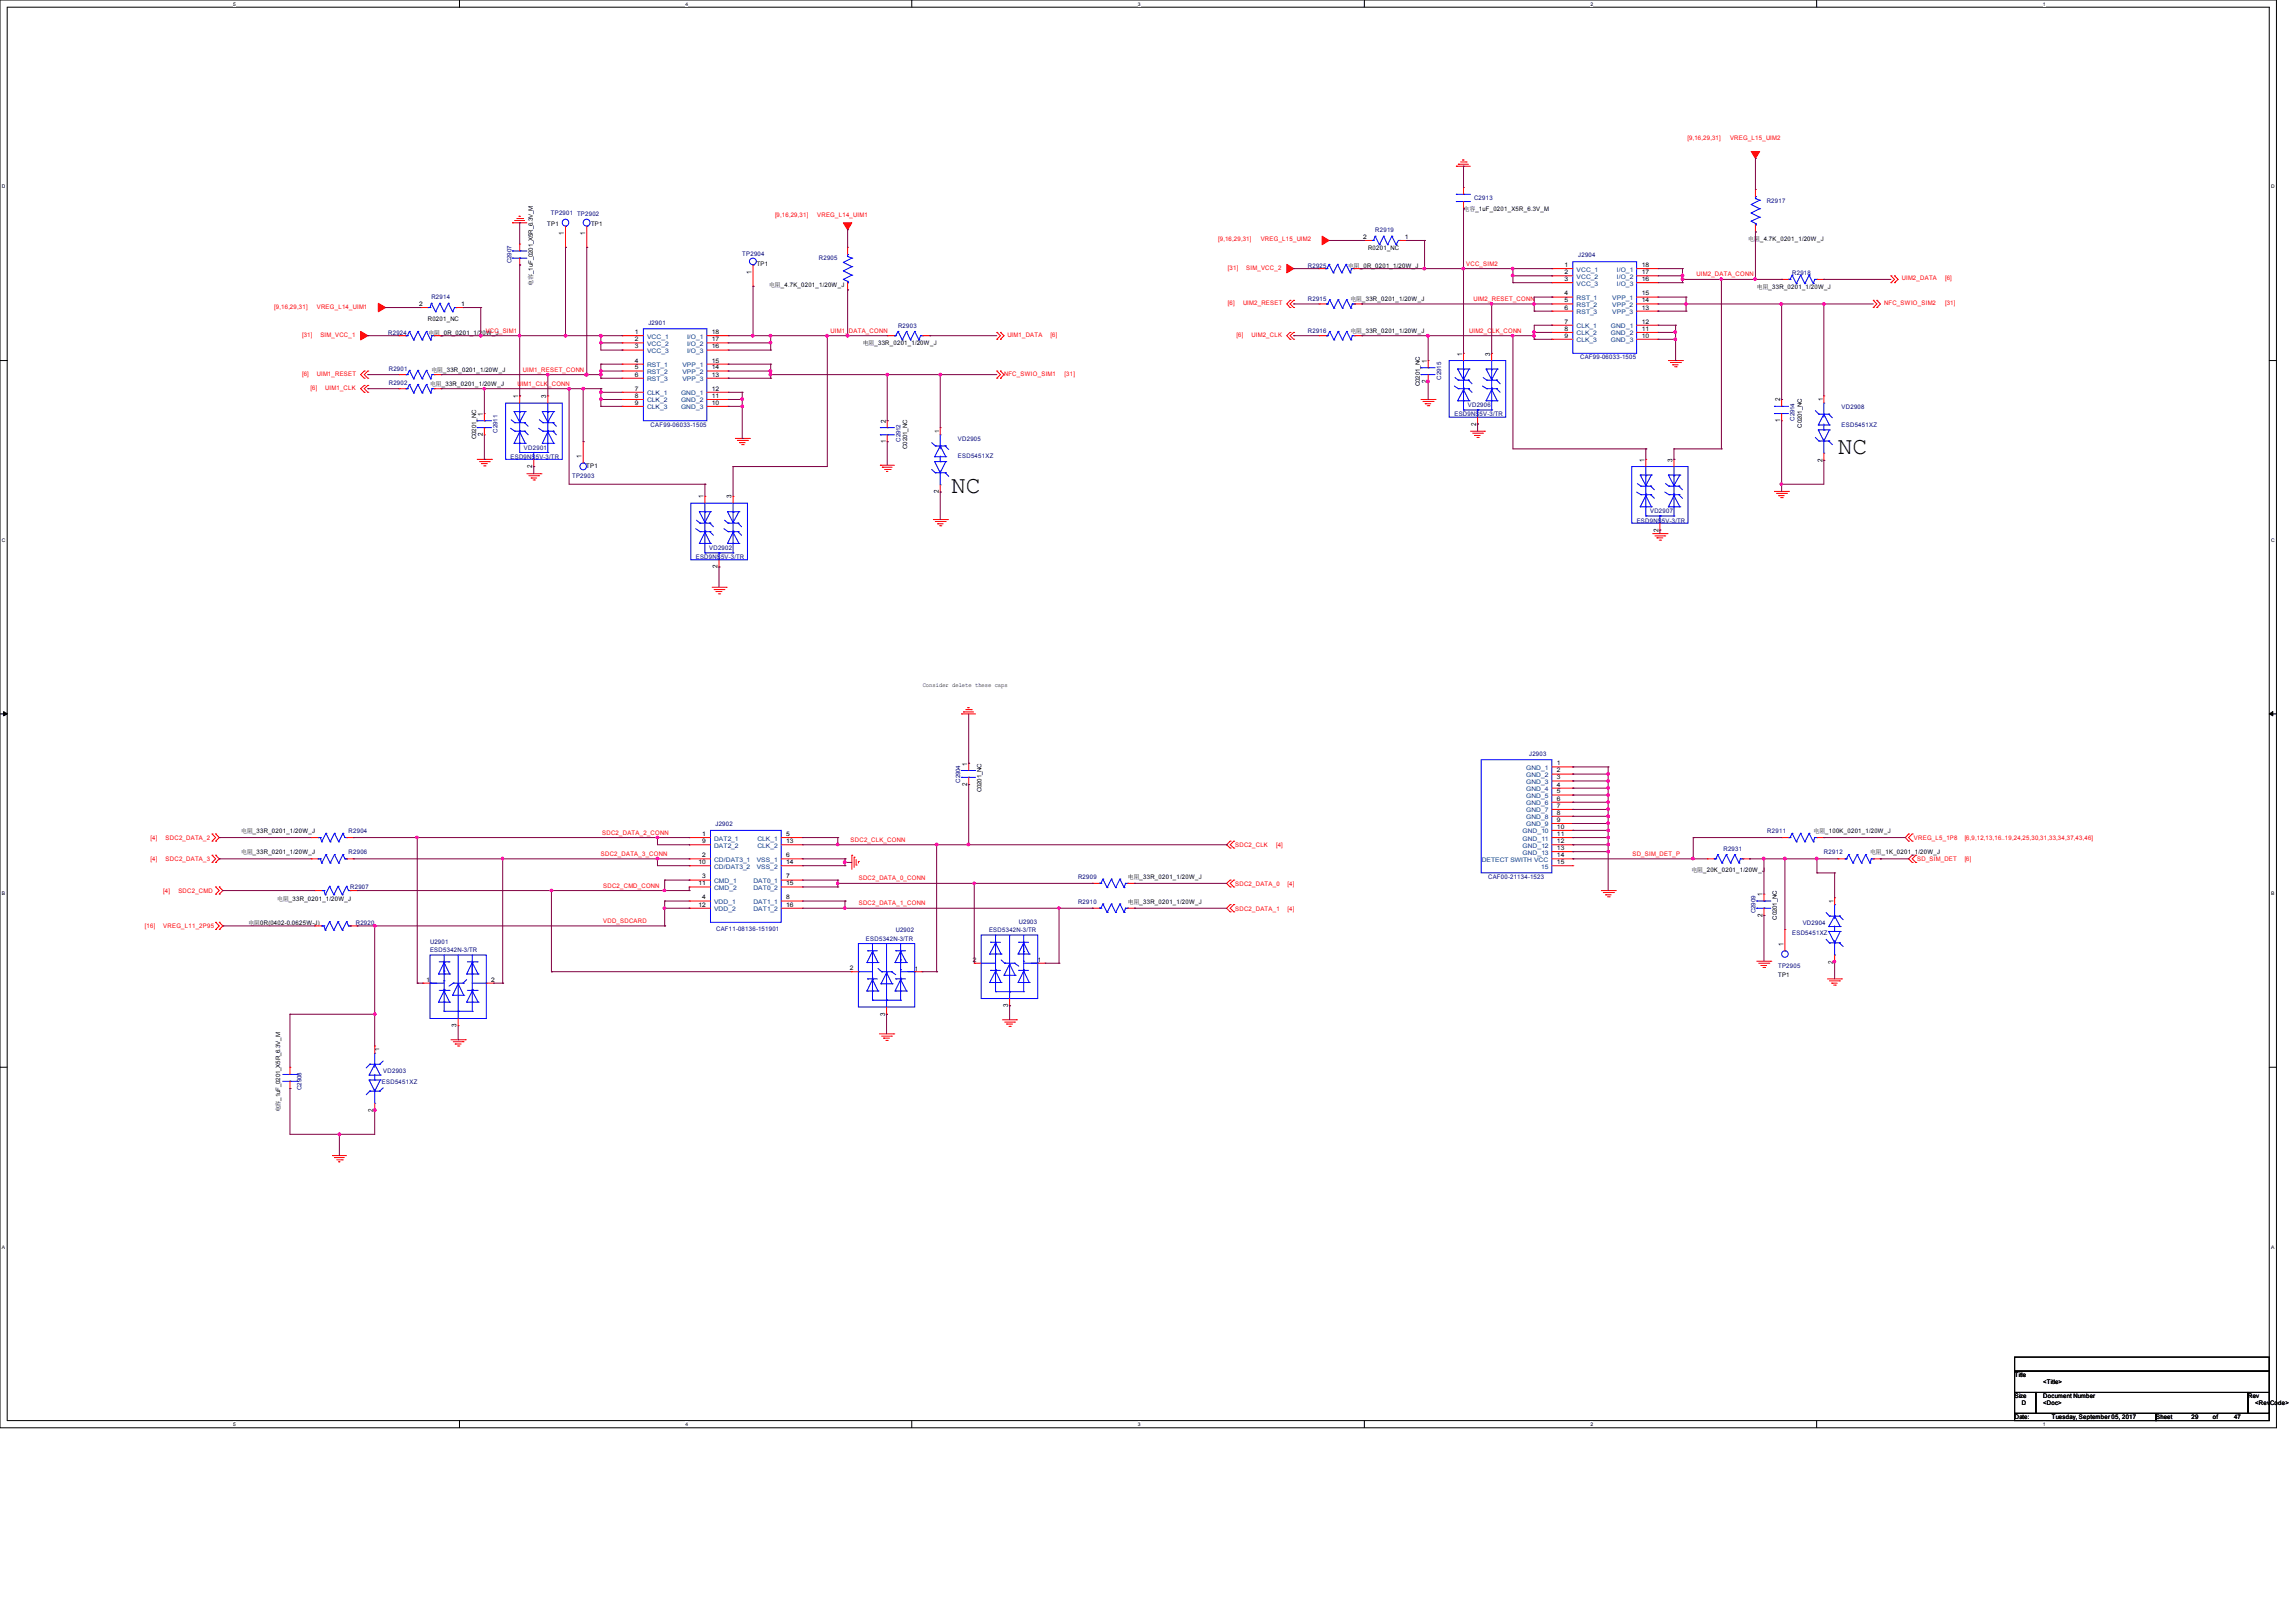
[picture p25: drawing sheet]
<svg xmlns="http://www.w3.org/2000/svg" width="297mm" height="210mm" viewBox="0 0 297 210" stroke-linecap="round" stroke-linejoin="round" font-family="sans-serif">
<defs><g id="words">
<g font-size="3.2">
<text x="237.7" y="58.8">NC</text>
<text x="123" y="63.8">NC</text>
</g>
<g font-size=".9">
<text x="72.9" y="30.4" transform="rotate(-90 72.9 30.4)">1</text>
<text x="75.7" y="30.4" transform="rotate(-90 75.7 30.4)">1</text>
<text x="97.2" y="35.4" transform="rotate(-90 97.2 35.4)">1</text>
<text x="184.6" y="46.9" transform="rotate(-90 184.6 46.9)">1</text>
<text x="189.1" y="46" transform="rotate(-90 189.1 46)">1</text>
<text x="192.8" y="46" transform="rotate(-90 192.8 46)">3</text>
<text x="62.4" y="53.8" transform="rotate(-90 62.4 53.8)">1</text>
<text x="67" y="51.5" transform="rotate(-90 67 51.5)">1</text>
<text x="70.7" y="51.5" transform="rotate(-90 70.7 51.5)">3</text>
<text x="184.6" y="49.6" transform="rotate(-90 184.6 49.6)">2</text>
<text x="230.3" y="51.9" transform="rotate(-90 230.3 51.9)">2</text>
<text x="62.4" y="56.4" transform="rotate(-90 62.4 56.4)">2</text>
<text x="75.2" y="59.3" transform="rotate(-90 75.2 59.3)">1</text>
<text x="114.6" y="57.4" transform="rotate(-90 114.6 57.4)">1</text>
<text x="114.6" y="54.7" transform="rotate(-90 114.6 54.7)">2</text>
<text x="190.9" y="55.1" transform="rotate(-90 190.9 55.1)">2</text>
<text x="212.7" y="59.7" transform="rotate(-90 212.7 59.7)">1</text>
<text x="216.3" y="59.7" transform="rotate(-90 216.3 59.7)">3</text>
<text x="230.3" y="54.6" transform="rotate(-90 230.3 54.6)">1</text>
<text x="235.7" y="59.7" transform="rotate(-90 235.7 59.7)">2</text>
<text x="68.8" y="60.5" transform="rotate(-90 68.8 60.5)">2</text>
<text x="91" y="64.5" transform="rotate(-90 91 64.5)">1</text>
<text x="94.6" y="64.5" transform="rotate(-90 94.6 64.5)">3</text>
<text x="121.4" y="63.8" transform="rotate(-90 121.4 63.8)">2</text>
<text x="214.5" y="68.8" transform="rotate(-90 214.5 68.8)">2</text>
<text x="92.8" y="73.5" transform="rotate(-90 92.8 73.5)">2</text>
<text x="125.1" y="101.7" transform="rotate(-90 125.1 101.7)">2</text>
<text x="125.1" y="99.1" transform="rotate(-90 125.1 99.1)">1</text>
<text x="228" y="118.6" transform="rotate(-90 228 118.6)">2</text>
<text x="228" y="116" transform="rotate(-90 228 116)">1</text>
<text x="230.7" y="122.4" transform="rotate(-90 230.7 122.4)">1</text>
<text x="237.1" y="124.7" transform="rotate(-90 237.1 124.7)">2</text>
<text x="114.5" y="131.4" transform="rotate(-90 114.5 131.4)">3</text>
<text x="130.4" y="130.3" transform="rotate(-90 130.4 130.3)">3</text>
<text x="59.1" y="132.9" transform="rotate(-90 59.1 132.9)">3</text>
<text x="48.3" y="143.8" transform="rotate(-90 48.3 143.8)">2</text>
</g>
<g font-size=".8" fill="#f00">
<text x="218.3" y="18.2">[9,16,29,31]</text>
<text x="223.8" y="18.2">VREG_L15_UIM2</text>
<text x="100.3" y="28.1">[9,16,29,31]</text>
<text x="105.7" y="28.1">VREG_L14_UIM1</text>
<text x="157.6" y="31.2">[9,16,29,31]</text>
<text x="158.8" y="34.9">[31]</text>
<text x="161.2" y="34.9">SIM_VCC_2</text>
<text x="163.1" y="31.2">VREG_L15_UIM2</text>
<text x="189.7" y="34.4">VCC_SIM2</text>
<text x="219.5" y="35.8">UIM2_DATA_CONN</text>
<text x="35.5" y="39.9">[9,16,29,31]</text>
<text x="41" y="39.9">VREG_L14_UIM1</text>
<text x="158.8" y="39.5">[6]</text>
<text x="160.8" y="39.5">UIM2_RESET</text>
<text x="190.6" y="38.9">UIM2_RESET_CONN</text>
<text x="243.7" y="39.5">NFC_SWIO_SIM2</text>
<text x="246" y="36.2">UIM2_DATA</text>
<text x="251.6" y="39.5">[31]</text>
<text x="251.6" y="36.2">[6]</text>
<text x="39.1" y="43.6">[31]</text>
<text x="41.4" y="43.6">SIM_VCC_1</text>
<text x="62.8" y="43.1">VCC_SIM1</text>
<text x="107.4" y="43.1">UIM1_DATA_CONN</text>
<text x="130.3" y="43.6">UIM1_DATA</text>
<text x="135.9" y="43.6">[6]</text>
<text x="159.9" y="43.6">[6]</text>
<text x="161.9" y="43.6">UIM2_CLK</text>
<text x="190" y="43.1">UIM2_CLK_CONN</text>
<text x="39.1" y="48.6">[6]</text>
<text x="40.2" y="50.4">[6]</text>
<text x="41" y="48.6">UIM1_RESET</text>
<text x="42.1" y="50.4">UIM1_CLK</text>
<text x="66.9" y="49.9">UIM1_CLK_CONN</text>
<text x="67.7" y="48.1">UIM1_RESET_CONN</text>
<text x="129.9" y="48.6">NFC_SWIO_SIM1</text>
<text x="137.7" y="48.6">[31]</text>
<text x="77.9" y="108">SDC2_DATA_2_CONN</text>
<text x="19.5" y="108.7">[4]</text>
<text x="19.5" y="111.4">[4]</text>
<text x="21.4" y="108.7">SDC2_DATA_2</text>
<text x="21.4" y="111.4">SDC2_DATA_3</text>
<text x="77.7" y="110.7">SDC2_DATA_3_CONN</text>
<text x="110" y="108.9">SDC2_CLK_CONN</text>
<text x="111.1" y="113.9">SDC2_DATA_0_CONN</text>
<text x="159.8" y="109.6">SDC2_CLK</text>
<text x="165.1" y="109.6">[4]</text>
<text x="211.2" y="110.7">SD_SIM_DET_P</text>
<text x="247.6" y="108.7">VREG_L5_1P8</text>
<text x="248" y="111.4">SD_SIM_DET</text>
<text x="254.1" y="108.7">[6,9,12,13,16..19,24,25,30,31,33,34,37,43,46]</text>
<text x="254.1" y="111.4">[6]</text>
<text x="21.1" y="115.5">[4]</text>
<text x="23.1" y="115.5">SDC2_CMD</text>
<text x="78" y="119.4">VDD_SDCARD</text>
<text x="78" y="114.9">SDC2_CMD_CONN</text>
<text x="111.1" y="117.1">SDC2_DATA_1_CONN</text>
<text x="159.8" y="114.6">SDC2_DATA_0</text>
<text x="159.8" y="117.8">SDC2_DATA_1</text>
<text x="166.5" y="114.6">[4]</text>
<text x="166.5" y="117.8">[4]</text>
<text x="18.8" y="120.1">[16]</text>
<text x="21.1" y="120.1">VREG_L11_2P95</text>
</g>
<g font-size=".8">
<text x="70.8" y="29.2">TP1</text>
<text x="76.5" y="29.3">TP1</text>
<text x="189.3" y="27.3">电容_1uF_0201_X5R_6.3V_M</text>
<text x="97.9" y="34.4">TP1</text>
<text x="174.4" y="34.6">电阻_0R_0201_1/20W_J</text>
<text x="176.3" y="30.9">2</text>
<text x="177" y="32.3">R0201_NC</text>
<text x="181.7" y="30.9">1</text>
<text x="202.4" y="34.5">1</text>
<text x="202.4" y="35.5">2</text>
<text x="212.4" y="35.5">17</text>
<text x="212.4" y="34.5">18</text>
<text x="226.2" y="31.2">电阻_4.7K_0201_1/20W_J</text>
<text x="54.2" y="39.6">2</text>
<text x="55.3" y="41.5">R0201_NC</text>
<text x="59.7" y="39.6">1</text>
<text x="68.9" y="37" transform="rotate(-90 68.9 37)">电容_1uF_0201_X5R_6.3V_M</text>
<text x="99.5" y="37.1">电阻_4.7K_0201_1/20W_J</text>
<text x="174.7" y="39">电阻_33R_0201_1/20W_J</text>
<text x="202.4" y="41.9">7</text>
<text x="202.4" y="36.4">3</text>
<text x="202.4" y="38.2">4</text>
<text x="202.4" y="39.1">5</text>
<text x="202.4" y="40">6</text>
<text x="212.4" y="40">13</text>
<text x="212.4" y="39.1">14</text>
<text x="212.4" y="38.2">15</text>
<text x="212.4" y="36.4">16</text>
<text x="212.4" y="41.9">12</text>
<text x="227.3" y="37.3">电阻_33R_0201_1/20W_J</text>
<text x="55.4" y="43.3">电阻_0R_0201_1/20W_J</text>
<text x="82.1" y="43.2">1</text>
<text x="82.1" y="44.2">2</text>
<text x="82.1" y="45.1">3</text>
<text x="82.1" y="46.9">4</text>
<text x="82.1" y="47.8">5</text>
<text x="92.1" y="47.8">14</text>
<text x="92.1" y="46.9">15</text>
<text x="92.1" y="45.1">16</text>
<text x="92.1" y="44.2">17</text>
<text x="92.1" y="43.2">18</text>
<text x="111.6" y="44.7">电阻_33R_0201_1/20W_J</text>
<text x="174.7" y="43.1">电阻_33R_0201_1/20W_J</text>
<text x="202.4" y="42.8">8</text>
<text x="202.4" y="43.7">9</text>
<text x="212.4" y="43.7">10</text>
<text x="212.4" y="42.8">11</text>
<text x="55.6" y="50">电阻_33R_0201_1/20W_J</text>
<text x="55.8" y="48.1">电阻_33R_0201_1/20W_J</text>
<text x="82.1" y="50.5">7</text>
<text x="82.1" y="51.5">8</text>
<text x="82.1" y="52.4">9</text>
<text x="82.1" y="48.7">6</text>
<text x="92.1" y="52.4">10</text>
<text x="92.1" y="51.5">11</text>
<text x="92.1" y="50.5">12</text>
<text x="92.1" y="48.7">13</text>
<text x="183.7" y="50" transform="rotate(-90 183.7 50)">C0201_NC</text>
<text x="235.8" y="51.9" transform="rotate(-90 235.8 51.9)">1</text>
<text x="61.6" y="56.8" transform="rotate(-90 61.6 56.8)">C0201_NC</text>
<text x="117.4" y="58.1" transform="rotate(-90 117.4 58.1)">C0201_NC</text>
<text x="121.5" y="56" transform="rotate(-90 121.5 56)">1</text>
<text x="233.1" y="55.3" transform="rotate(-90 233.1 55.3)">C0201_NC</text>
<text x="75.8" y="60.5">TP1</text>
<text x="119.4" y="88.9">Consider delete these caps</text>
<text x="201.4" y="99">1</text>
<text x="201.4" y="99.9">2</text>
<text x="201.4" y="100.8">3</text>
<text x="201.4" y="101.8">4</text>
<text x="31.2" y="107.8">电阻_33R_0201_1/20W_J</text>
<text x="127" y="102.5" transform="rotate(-90 127 102.5)">C0201_NC</text>
<text x="201.4" y="102.7">5</text>
<text x="201.4" y="103.6">6</text>
<text x="201.4" y="104.5">7</text>
<text x="201.4" y="105.4">8</text>
<text x="201.4" y="106.3">9</text>
<text x="201.4" y="107.2">10</text>
<text x="234.6" y="107.8">电阻_100K_0201_1/20W_J</text>
<text x="31.2" y="110.5">电阻_33R_0201_1/20W_J</text>
<text x="90.3" y="111.8">10</text>
<text x="90.8" y="108.2">1</text>
<text x="90.8" y="109.1">9</text>
<text x="90.8" y="110.9">2</text>
<text x="90.8" y="113.7">3</text>
<text x="101.7" y="108.2">5</text>
<text x="101.7" y="109.1">13</text>
<text x="101.7" y="110.9">6</text>
<text x="101.7" y="111.8">14</text>
<text x="101.7" y="113.7">7</text>
<text x="145.9" y="113.7">电阻_33R_0201_1/20W_J</text>
<text x="201.4" y="108.2">11</text>
<text x="201.4" y="109.1">12</text>
<text x="201.4" y="110">13</text>
<text x="201.4" y="110.9">14</text>
<text x="201.4" y="111.8">15</text>
<text x="218.8" y="112.8">电阻_20K_0201_1/20W_J</text>
<text x="241.9" y="110.5">电阻_1K_0201_1/20W_J</text>
<text x="32.1" y="119.6">电阻0R(0402-0.0625W-J)</text>
<text x="35.9" y="116.6">电阻_33R_0201_1/20W_J</text>
<text x="90.3" y="114.6">11</text>
<text x="90.3" y="117.3">12</text>
<text x="90.8" y="116.4">4</text>
<text x="101.7" y="114.6">15</text>
<text x="101.7" y="116.4">8</text>
<text x="101.7" y="117.3">16</text>
<text x="145.9" y="116.9">电阻_33R_0201_1/20W_J</text>
<text x="229.8" y="119" transform="rotate(-90 229.8 119)">C0201_NC</text>
<text x="237.2" y="116.8" transform="rotate(-90 237.2 116.8)">1</text>
<text x="110" y="125.5">2</text>
<text x="118.3" y="125.6">1</text>
<text x="125.8" y="124.4">2</text>
<text x="134.2" y="124.5">1</text>
<text x="55.2" y="127">1</text>
<text x="63.5" y="127">2</text>
<text x="230" y="126.4">TP1</text>
<text x="49.1" y="136" transform="rotate(-90 49.1 136)">1</text>
<text x="36.2" y="143.9" transform="rotate(-90 36.2 143.9)">电容_1uF_0201_X5R_6.3V_M</text>
<text x="260.6" y="178.2">Title</text>
<text x="264.3" y="179.1">&lt;Title&gt;</text>
<text x="260.6" y="180.9">Size</text>
<text x="260.6" y="183.6">Date:</text>
<text x="261.6" y="181.8">D</text>
<text x="264.3" y="180.9">Document Number</text>
<text x="264.3" y="181.8">&lt;Doc&gt;</text>
<text x="265.4" y="183.6">Tuesday, September 05, 2017</text>
<text x="278.9" y="183.6">Sheet</text>
<text x="283.5" y="183.6">29</text>
<text x="286.2" y="183.6">of</text>
<text x="289" y="183.6">47</text>
<text x="290.8" y="180.9">Rev</text>
<text x="291.7" y="181.8">&lt;RevCode&gt;</text>
</g>
<g font-size=".8" fill="#000080">
<text x="71.3" y="27.9">TP2901 TP2902</text>
<text x="190.7" y="25.9">C2913</text>
<text x="228.5" y="26.2">R2917</text>
<text x="66.2" y="34" transform="rotate(-90 66.2 34)">C2907</text>
<text x="96" y="33.1">TP2904</text>
<text x="105.9" y="33.7">R2905</text>
<text x="169.2" y="34.6">R2925</text>
<text x="177.9" y="30.1">R2919</text>
<text x="204.1" y="33.3">J2904</text>
<text x="231.8" y="35.5">R2918</text>
<text x="55.8" y="38.7">R2914</text>
<text x="169.2" y="39">R2915</text>
<text x="50.2" y="43.3">R2924</text>
<text x="50.3" y="48">R2901</text>
<text x="83.9" y="42">J2901</text>
<text x="116.2" y="42.4">R2903</text>
<text x="169.2" y="43.1">R2916</text>
<text x="204.4" y="46.5">CAF99-06033-1505</text>
<text x="50.3" y="49.8">R2902</text>
<text x="186.4" y="49.1" transform="rotate(-90 186.4 49.1)">C2915</text>
<text x="188.1" y="53.9">ESD9NS5V-3/TR</text>
<text x="189.9" y="52.7">VD2906</text>
<text x="238.2" y="52.9">VD2908</text>
<text x="64.4" y="56" transform="rotate(-90 64.4 56)">C2911</text>
<text x="66" y="59.4">ESD9NS5V-3/TR</text>
<text x="67.8" y="58.2">VD2901</text>
<text x="84.2" y="55.2">CAF99-06033-1505</text>
<text x="116.5" y="57.2" transform="rotate(-90 116.5 57.2)">C2912</text>
<text x="123.9" y="59.3">ESD5451XZ</text>
<text x="123.9" y="57">VD2905</text>
<text x="232.1" y="54.4" transform="rotate(-90 232.1 54.4)">C2914</text>
<text x="238.2" y="55.2">ESD5451XZ</text>
<text x="74" y="61.8">TP2903</text>
<text x="91.7" y="71.2">VD2902</text>
<text x="211.7" y="67.6">ESD9NS5V-3/TR</text>
<text x="213.5" y="66.4">VD2907</text>
<text x="90" y="72.4">ESD9NS5V-3/TR</text>
<text x="124.2" y="101.3" transform="rotate(-90 124.2 101.3)">C2904</text>
<text x="197.8" y="97.8">J2903</text>
<text x="45.1" y="107.8">R2904</text>
<text x="92.5" y="106.9">J2902</text>
<text x="228.6" y="107.8">R2911</text>
<text x="45.1" y="110.5">R2906</text>
<text x="139.5" y="113.7">R2909</text>
<text x="192.5" y="113.7">CAF00-21134-1523</text>
<text x="222.9" y="110.1">R2931</text>
<text x="235.9" y="110.5">R2912</text>
<text x="45.3" y="115.1">R2907</text>
<text x="46" y="119.6">R2920</text>
<text x="131.8" y="119.5">U2903</text>
<text x="139.5" y="116.9">R2910</text>
<text x="227.1" y="118.2" transform="rotate(-90 227.1 118.2)">C2909</text>
<text x="233.2" y="119.6">VD2904</text>
<text x="55.6" y="123.2">ESD5342N-3/TR</text>
<text x="55.6" y="122.1">U2901</text>
<text x="92.6" y="120.5">CAF11-08136-151901</text>
<text x="112" y="121.8">ESD5342N-3/TR</text>
<text x="115.9" y="120.6">U2902</text>
<text x="127.9" y="120.6">ESD5342N-3/TR</text>
<text x="230" y="125.2">TP2905</text>
<text x="231.8" y="121">ESD5451XZ</text>
<text x="39" y="141" transform="rotate(-90 39 141)">C2908</text>
<text x="49.4" y="140.2">ESD5451XZ</text>
<text x="49.6" y="138.9">VD2903</text>
</g>
<g font-size=".8" fill="#004080">
<text x="203.9" y="35.1">VCC_1</text>
<text x="209.2" y="35.1">I/O_1</text>
<text x="203.9" y="36.1">VCC_2</text>
<text x="203.9" y="37">VCC_3</text>
<text x="203.9" y="38.8">RST_1</text>
<text x="203.9" y="39.7">RST_2</text>
<text x="203.9" y="40.6">RST_3</text>
<text x="208.6" y="40.6">VPP_3</text>
<text x="208.6" y="39.7">VPP_2</text>
<text x="208.6" y="38.8">VPP_1</text>
<text x="209.2" y="37">I/O_3</text>
<text x="209.2" y="36.1">I/O_2</text>
<text x="83.7" y="43.8">VCC_1</text>
<text x="83.7" y="44.7">VCC_2</text>
<text x="83.7" y="45.7">VCC_3</text>
<text x="83.7" y="47.5">RST_1</text>
<text x="88.3" y="47.5">VPP_1</text>
<text x="88.9" y="45.7">I/O_3</text>
<text x="88.9" y="44.7">I/O_2</text>
<text x="88.9" y="43.8">I/O_1</text>
<text x="203.9" y="42.5">CLK_1</text>
<text x="203.9" y="43.4">CLK_2</text>
<text x="203.9" y="44.3">CLK_3</text>
<text x="208.4" y="44.3">GND_3</text>
<text x="208.4" y="43.4">GND_2</text>
<text x="208.4" y="42.5">GND_1</text>
<text x="83.7" y="48.4">RST_2</text>
<text x="83.7" y="49.3">RST_3</text>
<text x="83.7" y="51.1">CLK_1</text>
<text x="83.7" y="52.1">CLK_2</text>
<text x="83.7" y="53">CLK_3</text>
<text x="88.1" y="53">GND_3</text>
<text x="88.1" y="52.1">GND_2</text>
<text x="88.1" y="51.1">GND_1</text>
<text x="88.3" y="49.3">VPP_3</text>
<text x="88.3" y="48.4">VPP_2</text>
<text x="197.4" y="99.6">GND_1</text>
<text x="197.4" y="100.5">GND_2</text>
<text x="197.4" y="101.4">GND_3</text>
<text x="197" y="107.8">GND_10</text>
<text x="197.4" y="102.4">GND_4</text>
<text x="197.4" y="103.3">GND_5</text>
<text x="197.4" y="104.2">GND_6</text>
<text x="197.4" y="105.1">GND_7</text>
<text x="197.4" y="106">GND_8</text>
<text x="197.4" y="106.9">GND_9</text>
<text x="92.4" y="108.8">DAT2_1</text>
<text x="92.4" y="109.7">DAT2_2</text>
<text x="92.4" y="111.5">CD/DAT3_1</text>
<text x="92.4" y="112.4">CD/DAT3_2</text>
<text x="97.9" y="111.5">VSS_1</text>
<text x="97.9" y="112.4">VSS_2</text>
<text x="98" y="108.8">CLK_1</text>
<text x="98" y="109.7">CLK_2</text>
<text x="191.7" y="111.5">DETECT SWITH VCC</text>
<text x="197" y="108.8">GND_11</text>
<text x="197" y="109.7">GND_12</text>
<text x="197" y="110.6">GND_13</text>
<text x="199.4" y="112.4">15</text>
<text x="92.4" y="114.3">CMD_1</text>
<text x="92.4" y="115.1">CMD_2</text>
<text x="92.4" y="117">VDD_1</text>
<text x="92.4" y="117.9">VDD_2</text>
<text x="97.5" y="114.3">DAT0_1</text>
<text x="97.5" y="115.1">DAT0_2</text>
<text x="97.5" y="117">DAT1_1</text>
<text x="97.5" y="117.9">DAT1_2</text>
</g>
<g font-size=".6">
<text x="30.2" y=".7">5</text>
<text x="88.7" y=".7">4</text>
<text x="147.2" y=".7">3</text>
<text x="205.7" y=".7">2</text>
<text x="264.2" y=".7">1</text>
<text x=".3" y="24.4">D</text>
<text x="293.8" y="24.4">D</text>
<text x=".3" y="70.1">C</text>
<text x="293.8" y="70.1">C</text>
<text x=".3" y="115.8">B</text>
<text x="293.8" y="115.8">B</text>
<text x=".3" y="161.5">A</text>
<text x="293.8" y="161.5">A</text>
<text x="30.2" y="184.5">5</text>
<text x="88.7" y="184.5">4</text>
<text x="147.2" y="184.5">3</text>
<text x="205.7" y="184.5">2</text>
<text x="264.2" y="184.5">1</text>
</g>
</g></defs>
<path d="M0 0h294.5v184.7h-294.5zM.9 .9h292.6v182.9h-292.6z" fill="none" stroke="#000" stroke-width=".13"/>
<g fill="#fff">
<path d="M30.2 .1h.3v.7h-.3z"/>
<path d="M30.2 183.9h.3v.8h-.3z"/>
</g>
<path d="M59.4 0v.9M59.4 183.8v.9" fill="none" stroke="#000" stroke-width=".13"/>
<g fill="#fff">
<path d="M88.7 .1h.3v.7h-.3z"/>
<path d="M88.7 183.9h.3v.8h-.3z"/>
</g>
<path d="M117.9 0v.9M117.9 183.8v.9" fill="none" stroke="#000" stroke-width=".13"/>
<g fill="#fff">
<path d="M147.2 .1h.3v.7h-.3z"/>
<path d="M147.2 183.9h.3v.8h-.3z"/>
</g>
<path d="M176.5 0v.9M176.5 183.8v.9" fill="none" stroke="#000" stroke-width=".13"/>
<g fill="#fff">
<path d="M205.7 .1h.4v.7h-.4z"/>
<path d="M205.7 183.9h.4v.8h-.4z"/>
</g>
<path d="M235 0v.9M235 183.8v.9" fill="none" stroke="#000" stroke-width=".13"/>
<g fill="#fff">
<path d="M264.2 .1h.4v.7h-.4z"/>
<path d="M264.2 183.9h.4v.8h-.4z"/>
<path d="M.3 23.8h.4v.7h-.4z"/>
<path d="M293.8 23.8h.5v.7h-.5z"/>
<path d="M.3 69.5h.4v.7h-.4z"/>
<path d="M293.8 69.5h.5v.7h-.5z"/>
</g>
<path d="M0 46.7h.9M293.5 46.7h1" fill="none" stroke="#000" stroke-width=".13"/>
<g fill="#fff">
<path d="M.3 115.2h.4v.8h-.4z"/>
<path d="M293.8 115.2h.4v.8h-.4z"/>
</g>
<path d="M0 92.4h.9M293.5 92.4h1" fill="none" stroke="#000" stroke-width=".13"/>
<path d="M.5 92.1l.4 .3-.4 .2zM293.5 92.4l.5-.3v.5z" fill="#000" stroke="#000" stroke-width=".13"/>
<g fill="#fff">
<path d="M.3 161h.3v.7h-.3z"/>
<path d="M293.8 161h.4v.7h-.4z"/>
</g>
<path d="M0 138.1h.9M293.5 138.1h1M260.6 175.6h32.9v1.8h-32.9zM260.6 177.4h32.9v2.8h-32.9zM260.6 180.2h2.8v2.7h-2.8zM260.6 182.9h18.3v.9h-18.3zM263.4 180.2h27.4v2.7h-27.4zM278.9 182.9h14.6v.9h-14.6zM290.8 180.2h2.7v2.7h-2.7z" fill="none" stroke="#000" stroke-width=".13"/>
<g fill="none" stroke="#f00" stroke-width=".13">
<path d="M54.4 39.8h.1M54.4 39.8h.9M59 39.8h.9M59.9 39.8h.1M66.3 28.8h1.9M66.3 28.8h.1M66.6 28.5h.1M66.6 28.5h1.3M66.8 28.3h.8M67.1 28h.1M67.1 28h.2M67.2 31.6h.1"/>
<path d="M67.2 34.3h.1M67.2 31.6v.9M67.2 33.4v.9M67.6 28.3h.1M73.2 32h.1M73.2 29.3v2.7M75.9 32h.1M75.9 29.3v2.7M97.4 37h.1M97.4 34.3v2.7M109.6 37.5h.1M109.6 32h.1"/>
<path d="M109.6 32v.9M109.6 36.6v.9M166.9 38.9h.1M166.9 39.8h.1M166.9 38.9l-.4 .4 .4 .5M167.3 38.9l-.4 .4 .4 .5M167.3 38.9h.1M167.3 39.8h.1M170.6 34.8h.1M170.6 34.8h.8M170.6 39.3h1M170.6 39.3h.1"/>
<path d="M175.1 34.8h.9M175.2 39.3h.9M176 34.8h.1M176.1 39.3h.1M176.5 31.1h.9M176.5 31.1h.1M181.1 31.1h.9M182 31.1h.1M188.4 21.5h1.8M188.4 21.5h.1M188.6 21.3h.1M188.6 21.3h1.3"/>
<path d="M188.9 21h.8M189.2 20.7h.1M189.2 20.7h.2M189.3 24.3h.1M189.3 27h.1M189.3 24.3v.8M189.3 26.1v.9M189.7 21h.1M200.7 34.8h2.8M200.7 35.7h2.8M200.7 36.6h2.8M200.7 38.4h2.8"/>
<path d="M200.7 39.3h2.8M200.7 34.8h.1M200.7 35.7h.1M200.7 36.6h.1M200.7 38.4h.1M200.7 39.3h.1M211.7 34.8h2.8M211.7 35.7h2.8M211.7 36.6h2.8M211.7 38.4h2.8M211.7 39.3h2.8M214.5 39.3h.1"/>
<path d="M214.5 38.4h.1M214.5 36.6h.1M214.5 35.7h.1M214.5 34.8h.1M227.1 30h.1M227.1 24.5h.1M227.1 24.5v.9M227.1 29.1v.9M230.5 36.2h.1M230.5 36.2h.9M235 36.2h.9M235.9 36.2h.1"/>
<path d="M242.3 39.8h.1M242.3 38.9h.1M242.3 38.9l.5 .4-.5 .5M242.8 38.9l.4 .4-.4 .5M242.8 39.8h.1M242.8 38.9h.1M244.6 36.6h.1M244.6 35.7h.1M244.6 35.7l.5 .5-.5 .4M245.1 36.6h.1M245.1 35.7h.1M245.1 35.7l.4 .5-.4 .4"/>
<path d="M47.1 48l-.4 .5 .4 .4M47.1 49.9l-.4 .4 .4 .5M47.1 48h.1M47.1 48.9h.1M47.1 49.9h.1M47.1 50.8h.1M47.6 48h.1M47.6 48.9h.1M47.6 49.9h.1M47.6 50.8h.1M47.6 48l-.5 .5 .5 .4M47.6 49.9l-.5 .4 .5 .5"/>
<path d="M51.6 43.4h.1M51.6 50.3h.1M51.6 48.5h.1M51.6 43.4h.9M51.6 50.3h.9M51.6 48.5h.9M56.2 43.4h.9M56.2 50.3h.9M56.2 48.5h.9M57.1 43.4h.1M57.1 50.3h.1M57.1 48.5h.1"/>
<path d="M61.7 59.4h1.9M62 59.7h1.3M62.3 60h.1M62.3 60h.7M62.7 53.5h.1M62.7 56.3h.1M62.7 53.5v.9M62.7 55.3v1M63.3 59.7h.1M63.6 59.4h.1M67.2 51.2h.1M67.2 51.2v1"/>
<path d="M69 59.4v1M70.9 51.2h.1M70.9 51.2v1M75.4 57.2h.1M75.4 57.1v2.8M80.5 43.4h.1M80.5 44.4h.1M80.5 45.3h.1M80.5 47.1h.1M80.5 48h.1M80.5 48.9h.1M80.5 50.8h.1"/>
<path d="M80.5 51.7h.1M80.5 52.6h.1M80.5 51.7h2.7M80.5 43.4h2.7M80.5 44.4h2.7M80.5 45.3h2.7M80.5 47.1h2.7M80.5 48h2.7M80.5 48.9h2.7M80.5 50.8h2.7M80.5 52.6h2.7M91.4 51.7h2.8"/>
<path d="M91.4 43.4h2.8M91.4 44.4h2.8M91.4 45.3h2.8M91.4 47.1h2.8M91.4 48h2.8M91.4 48.9h2.8M91.4 50.8h2.8M91.4 52.6h2.8M94.2 52.6h.1M94.2 51.7h.1M94.2 50.8h.1M94.2 48.9h.1"/>
<path d="M94.2 48h.1M94.2 47.1h.1M94.2 45.3h.1M94.2 44.4h.1M94.2 43.4h.1M95.1 56.7h1.8M95.4 57h1.3M95.7 57.3h.1M95.7 57.3h.7M95.9 57.5h.2M96.1 57.5h.1M96.7 57h.1"/>
<path d="M96.9 56.7h.1M114.8 43.4h.9M114.8 43.4h.1M114.8 57.2h.1M114.8 54.4h.1M114.8 54.4v.9M114.8 56.3v.8M119.3 43.4h1M120.3 43.4h.1M121.6 55.3h.1M121.6 55.3v1M128.9 43.9h.1"/>
<path d="M128.9 43h.1M128.9 48.9h.1M128.9 48h.1M128.9 43l.5 .4-.5 .5M128.9 48l.5 .5-.5 .4M129.4 43.9h.1M129.4 43h.1M129.4 48.9h.1M129.4 48h.1M129.4 43l.5 .4-.5 .5M129.4 48l.5 .5-.5 .4M166.9 43h.1"/>
<path d="M166.9 43.9h.1M166.9 43l-.4 .4 .4 .5M167.3 43l-.4 .4 .4 .5M167.3 43h.1M167.3 43.9h.1M170.6 43.4h1M170.6 43.4h.1M175.2 43.4h.9M176.1 43.4h.1M183.8 51.7h1.8M184.1 51.9h1.3M184.4 52.2h.1"/>
<path d="M184.4 52.2h.7M184.6 52.5h.2M184.7 46.7h.1M184.7 49.4h.1M184.7 46.7v.9M184.7 48.5v.9M184.8 52.5h.1M185.4 51.9h.1M185.6 51.7h.1M189.3 45.7h.1M189.3 45.7v1M190.2 55.8h1.8"/>
<path d="M190.5 56h1.3M190.8 56.3h.1M190.8 56.3h.7M191.1 56.6h.1M191.1 54.9h.1M191.1 54v.9M191.2 56.6h.1M191.8 56h.1M192 55.8h.1M193 45.7h.1M193 45.7v1M200.7 40.3h2.8"/>
<path d="M200.7 42.1h2.8M200.7 43h2.8M200.7 43.9h2.8M200.7 40.3h.1M200.7 42.1h.1M200.7 43h.1M200.7 43.9h.1M211.7 40.3h2.8M211.7 42.1h2.8M211.7 43h2.8M211.7 43.9h2.8M212.9 59.4h.1"/>
<path d="M212.9 59.4v1M214.5 43.9h.1M214.5 43h.1M214.5 42.1h.1M214.5 40.3h.1M215.8 46.7h1.8M216.1 46.9h1.3M216.4 47.2h.7M216.4 47.2h.1M216.5 59.4h.1M216.5 59.4v1M216.6 47.5h.2"/>
<path d="M216.8 47.5h.1M217.4 46.9h.1M217.6 46.7h.1M230.5 54.4h.1M230.5 51.7h.1M230.5 51.7v.9M230.5 53.5v.9M235.9 51.2h.1M235.9 59.6h.1M235.9 51.2v1M235.9 58.6v1M62.6 60.3h.1"/>
<path d="M62.7 60.3h.1M68.2 61.3h1.8M68.4 61.6h1.3M68.7 61.8h.1M68.7 61.8h.7M69 62.1h.1M69 60.4h.1M69.1 62.1h.1M69.7 61.6h.1M70 61.3h.1M91.2 64.2h.1M91.2 64.2v.9"/>
<path d="M92.1 76h1.8M92.4 76.3h1.2M92.6 76.5h.1M92.6 76.5h.8M92.9 76.8h.2M93 73.4h.1M93 72.4v1M93.1 76.8h.1M93.6 76.3h.1M93.9 76h.1M94.8 64.2h.1M94.8 64.2v.9"/>
<path d="M113.9 60.2h.1M113.9 60.2h1.8M114.1 60.5h.1M114.1 60.5h1.3M114.4 60.7h.7M114.7 61h.1M114.7 61h.2M115.1 60.7h.1M120.7 67.2h1.9M121 67.5h1.3M121.3 67.8h.1M121.3 67.8h.7"/>
<path d="M121.5 68h.2M121.6 63.7h.1M121.6 62.7v1M121.7 68h.1M122.3 67.5h.1M122.6 67.2h.1M213.8 69h1.8M214.1 69.3h1.2M214.3 69.6h.8M214.3 69.6h.1M214.6 69.9h.2M214.7 68.6h.1"/>
<path d="M214.7 67.7v.9M214.8 69.9h.1M215.3 69.3h.1M215.6 69h.1M229.5 63.6h1.9M229.8 63.8h1.3M230.1 64.1h.7M230.1 64.1h.1M230.3 64.4h.2M230.5 64.4h.1M231.1 63.8h.1M231.4 63.6h.1"/>
<path d="M124.4 92.4h.1M124.4 92.4h1.8M124.6 92.1h.1M124.6 92.1h1.3M124.9 91.8h.7M125.2 91.6h.1M125.2 91.6h.2M125.3 98.8h.1M125.3 98.8v.9M125.6 91.8h.1M200.7 99.2h2.8M203.5 99.2h.1"/>
<path d="M27.4 108.8h.1M27.4 107.9h.1M27.4 111.6h.1M27.4 110.7h.1M27.4 107.9l.5 .5-.5 .4M27.4 110.7l.5 .4-.5 .5M27.9 107.9l.5 .5-.5 .4M27.9 110.7l.5 .4-.5 .5M27.9 114.8l.5 .4-.5 .5M27.9 119.3l.5 .5-.5 .5M27.9 107.9h.1M27.9 108.8h.1"/>
<path d="M27.9 110.7h.1M27.9 111.6h.1M27.9 115.7h.1M27.9 114.8h.1M27.9 119.3h.1M28.4 114.8l.4 .4-.4 .5M28.4 119.3l.4 .5-.4 .5M28.4 114.8h.1M28.4 115.7h.1M28.4 119.3h.1M40.3 111.1h.1M40.3 108.4h.1"/>
<path d="M40.3 108.4h.8M40.3 111.1h.8M40.7 119.8h.1M40.7 115.2h.1M40.7 115.2h.9M40.7 119.8h.9M44.8 108.4h.9M44.8 111.1h.9M45.3 115.2h.9M45.3 119.8h.9M45.7 111.1h.1M45.7 108.4h.1"/>
<path d="M46.2 119.8h.1M46.2 115.2h.1M89.2 108.4h2.7M89.2 109.3h2.7M89.2 111.1h2.7M89.2 112h2.7M89.2 117.5h2.7M89.2 113.9h2.7M89.2 114.8h2.7M89.2 116.6h2.7M89.2 108.4h.1M89.2 109.3h.1"/>
<path d="M89.2 111.1h.1M89.2 112h.1M89.2 113.9h.1M89.2 114.8h.1M89.2 116.6h.1M89.2 117.5h.1M101 108.4h2.8M101 109.3h2.8M101 111.1h2.8M101 112h2.8M101 117.5h2.8M101 113.9h2.8"/>
<path d="M101 114.8h2.8M101 116.6h2.8M103.8 108.4h.1M103.8 109.3h.1M103.8 111.1h.1M103.8 112h.1M103.8 113.9h.1M103.8 114.8h.1M103.8 116.6h.1M103.8 117.5h.1M110.2 110.7h.1M110.2 110.7v1.8"/>
<path d="M110.5 110.9h.1M110.5 110.9v1.3M110.7 111.9h.1M110.7 111.2v.7M111 111.5h.1M111 111.5v.2M125.3 101.5h.1M125.3 100.6v.9M141.3 117.5h.9M141.3 114.3h.9M141.3 117.5h.1M141.3 114.3h.1"/>
<path d="M145.9 117.5h.9M145.9 114.3h.9M146.8 117.5h.1M146.8 114.3h.1M159.1 108.8l-.4 .5 .4 .4M159.1 113.9l-.4 .4 .4 .5M159.1 117.1l-.4 .4 .4 .5M159.1 108.8h.1M159.1 109.7h.1M159.1 113.9h.1M159.1 114.8h.1M159.1 117.1h.1"/>
<path d="M159.1 118h.1M159.6 108.8l-.5 .5 .5 .4M159.6 113.9l-.5 .4 .5 .5M159.6 117.1l-.5 .4 .5 .5M159.6 109.7h.1M159.6 108.8h.1M159.6 114.8h.1M159.6 113.9h.1M159.6 118h.1M159.6 117.1h.1M200.7 100.2h2.8M200.7 101h2.8"/>
<path d="M200.7 102h2.8M200.7 102.9h2.8M200.7 103.8h2.8M200.7 104.7h2.8M200.7 105.6h2.8M200.7 106.6h2.8M200.7 107.4h2.8M200.7 108.4h2.8M200.7 109.3h2.8M200.7 110.2h2.8M200.7 111.1h2.8M200.7 112h2.8"/>
<path d="M203.5 100.2h.1M203.5 101h.1M203.5 102h.1M203.5 102.9h.1M203.5 103.8h.1M203.5 104.7h.1M203.5 105.6h.1M203.5 106.6h.1M203.5 107.4h.1M203.5 108.4h.1M203.5 109.3h.1M203.5 110.2h.1"/>
<path d="M203.5 111.1h.1M203.5 112h.1M207.1 115.2h1.9M207.4 115.5h1.3M207.7 115.8h.1M207.7 115.8h.7M207.9 116h.3M208.2 116h.1M208.7 115.5h.1M209 115.2h.1M220.9 111.1h.1M220.9 111.1h.8"/>
<path d="M225.4 111.1h.9M226.3 111.1h.1M228.2 115.7h.1M228.2 118.4h.1M228.2 115.7v.9M228.2 117.5v.9M230.5 108.4h.1M230.5 108.4h.9M235 108.4h.9M235.9 108.4h.1M237.3 116.2h.1M237.3 116.2v.9"/>
<path d="M237.7 111.1h.1M237.7 111.1h1M242.3 111.1h.9M243.2 111.1h.1M246.9 107.9h.1M246.9 108.8h.1M246.9 107.9l-.4 .5 .4 .4M247.4 107.9l-.5 .5 .5 .4M247.4 110.7l-.5 .4 .5 .5M247.4 108.8h.1M247.4 107.9h.1M247.4 110.7h.1"/>
<path d="M247.4 111.6h.1M247.8 110.7l-.4 .4 .4 .5M247.8 111.6h.1M247.8 110.7h.1M27.9 120.3h.1M28.4 120.3h.1M37.5 138.1h.1M37.5 138.1v.9M37.5 139.9v.9M48.5 135.3h.1M48.5 135.3v1M54.7 127.2h.9"/>
<path d="M54.7 127.2h.1M58.3 134.5h1.9M58.6 134.8h1.3M58.9 135.1h.1M58.9 135.1h.7M59.2 135.3h.2M59.3 132.7h.1M59.3 131.8v.9M59.4 135.3h.1M59.9 134.8h.1M60.2 134.5h.1M62.9 127.2h.9"/>
<path d="M63.8 127.2h.1M110.1 125.7h.9M110.1 125.7h.1M113.7 133.8h1.9M114 134.1h1.3M114.3 134.3h.1M114.3 134.3h.8M114.6 134.6h.2M114.7 131.2h.1M114.7 130.3v.9M114.8 134.6h.1M115.3 134.1h.1"/>
<path d="M115.6 133.8h.1M118.3 125.7h1M119.3 125.7h.1M126 124.6h.9M126 124.6h.1M129.7 132h1.8M130 132.2h1.2M130.2 132.5h.1M130.2 132.5h.8M130.5 132.8h.2M130.6 130.1h.1M130.6 129.2v.9"/>
<path d="M130.7 132.8h.1M131.2 132.2h.1M131.5 132h.1M134.2 124.6h1M135.2 124.6h.1M227.2 124.4h1.9M227.5 124.6h1.3M227.8 124.9h.1M227.8 124.9h.7M228 125.2h.3M228.3 125.2h.1M228.8 124.6h.1"/>
<path d="M229.1 124.4h.1M230.9 120.3h.1M230.9 120.3v2.7M236.4 126.7h1.8M236.6 126.9h1.4M236.9 127.2h.8M236.9 127.2h.1M237.2 127.5h.2M237.3 124.5h.1M237.3 123.6v.9M237.4 127.5h.1M238 126.9h.1"/>
<path d="M238.2 126.7h.1M37.5 140.8h.1M43 149.5h1.8M43 149.5h.1M43.3 149.8h1.2M43.3 149.8h.1M43.6 150.1h.7M43.8 150.3h.1M43.8 150.3h.2M44.3 150.1h.1M48.5 143.7h.1M48.5 142.7v1"/>
</g>
<g fill="#f00" stroke="#f00" stroke-width=".13">
<path d="M46.7 42.9l.9 .5-.9 .6z" fill-rule="evenodd"/>
<path d="M48.9 39.2l1 .6-1 .5z" fill-rule="evenodd"/>
<path d="M166.5 34.2l.8 .6-.8 .5z" fill-rule="evenodd"/>
<path d="M171 30.6l.9 .5-.9 .6z" fill-rule="evenodd"/>
<path d="M109.1 28.8h1.1l-.6 .9z" fill-rule="evenodd"/>
<path d="M226.5 19.6h1.1l-.5 .9z" fill-rule="evenodd"/>
</g>
<g fill="none" stroke="#00f" stroke-width=".13">
<path d="M55.3 39.8h.1M55.3 39.8h.3M55.6 39.8h.1M55.8 39.2l-.2 .6M55.8 39.2h.1M55.8 39.2l.5 1.1M56.9 39.2h.1M56.9 39.2l.5 1.1M56.9 39.2l-.6 1.1M58 39.2h.1M58 39.2l.5 1.1M58 39.2l-.6 1.1"/>
<path d="M58.8 39.8l-.3 .5M58.8 39.8h.1M58.8 39.8h.2M59 39.8h.1M66.3 32.5h1.9M66.3 33.4h1.9M66.3 32.5h.1M66.3 33.4h.1M67.2 32.5h.1M67.2 33.4h.1M73.2 29.3h.1M75.9 29.3h.1"/>
<path d="M97.4 34.3h.1M109.1 34h.1M109.1 35.1h.1M109.1 36.2h.1M109.1 34l1.1 .5M109.1 35.1l1.1 .5M109.1 36.2l.5 .2M109.6 32.9h.1M109.6 36.6h.1M109.6 33.2h.1M109.6 36.4h.1M109.6 32.9v.3"/>
<path d="M109.6 36.4v.2M109.6 33.2l.6 .2M110.2 33.4h.1M110.2 34.5h.1M110.2 35.6h.1M110.2 33.4l-1.1 .6M110.2 34.5l-1.1 .6M110.2 35.6l-1.1 .6M171.4 34.8h.3M171.4 34.8h.1M171.6 39.3h.1M171.7 34.8h.1"/>
<path d="M171.7 39.3h.1M171.9 34.2l.6 1.1M171.9 34.2h.1M171.9 34.2l-.2 .6M172 38.8l.6 1.1M172 38.8h.1M172 38.8l-.3 .5M172.5 35.3h.1M172.6 39.9h.1M173 34.2l.6 1.1M173 34.2h.1M173 34.2l-.5 1.1"/>
<path d="M173.1 38.8l.6 1.1M173.1 38.8h.1M173.1 38.8l-.5 1.1M173.6 35.3h.1M173.7 39.9h.1M174.1 34.2l.6 1.1M174.1 34.2h.1M174.1 34.2l-.5 1.1M174.2 38.8l.6 1.1M174.2 38.8h.1M174.2 38.8l-.5 1.1M174.7 35.3h.1"/>
<path d="M174.8 39.9h.1M174.8 34.8h.1M174.8 34.8l-.1 .5M174.8 34.8h.3M174.9 39.3h.3M174.9 39.3h.1M174.9 39.3l-.1 .6M175.1 34.8h.1M175.2 39.3h.1M177.4 31.1h.1M177.4 31.1h.3M177.7 31.1h.1"/>
<path d="M177.9 30.6l-.2 .5M177.9 30.6h.1M177.9 30.6l.5 1.1M178.4 31.7h.1M179 30.6h.1M179 30.6l.5 1.1M179 30.6l-.6 1.1M179.5 31.7h.1M180 30.6h.1M180 30.6l.6 1.1M180 30.6l-.5 1.1M180.6 31.7h.1"/>
<path d="M180.9 31.1l-.3 .6M180.9 31.1h.1M180.9 31.1h.2M181.1 31.1h.1M188.4 25.1h1.8M188.4 26.1h1.8M188.4 25.1h.1M188.4 26.1h.1M189.3 25.1h.1M189.3 26.1h.1M203.5 33.9h8.2v11.8h-8.2zM226.5 26.5h.1"/>
<path d="M226.5 27.6h.1M226.5 28.6h.1M226.5 26.5l1.1 .5M226.5 27.6l1.1 .5M226.5 28.6l.6 .3M227.1 25.4h.1M227.1 29.1h.1M227.1 25.7h.1M227.1 28.9h.1M227.1 25.4v.3M227.1 28.9v.2M227.1 25.7l.5 .2"/>
<path d="M227.6 25.9h.1M227.6 27h.1M227.6 28.1h.1M227.6 25.9l-1.1 .6M227.6 27l-1.1 .6M227.6 28.1l-1.1 .5M231.4 36.2h.2M231.4 36.2h.1M231.6 36.2h.1M231.8 35.6l.6 1.1M231.8 35.6h.1M231.8 35.6l-.2 .6"/>
<path d="M232.4 36.7h.1M232.9 35.6l.6 1.1M232.9 35.6h.1M232.9 35.6l-.5 1.1M233.5 36.7h.1M234 35.6l.6 1.1M234 35.6h.1M234 35.6l-.5 1.1M234.6 36.7h.1M234.7 36.2h.1M234.7 36.2l-.1 .5M234.7 36.2h.3"/>
<path d="M235 36.2h.1M52.5 43.4h.2M52.5 50.3h.2M52.5 48.5h.2M52.5 43.4h.1M52.5 50.3h.1M52.5 48.5h.1M52.7 43.4h.1M52.7 50.3h.1M52.7 48.5h.1M53 42.9l.5 1.1M53 49.7l.5 1.1"/>
<path d="M53 47.9l.5 1.1M53 42.9h.1M53 49.7h.1M53 47.9h.1M53 42.9l-.3 .5M53 49.7l-.3 .6M53 47.9l-.3 .6M53.5 44h.1M53.5 50.8h.1M53.5 49h.1M54.1 42.9h.1M54.1 49.7h.1"/>
<path d="M54.1 47.9h.1M54.1 42.9l-.6 1.1M54.1 49.7l-.6 1.1M54.1 47.9l-.6 1.1M54.1 42.9l.5 1.1M54.1 49.7l.5 1.1M54.1 47.9l.5 1.1M54.6 44h.1M54.6 50.8h.1M54.6 49h.1M55.2 42.9l.5 1.1M55.2 49.7l.5 1.1"/>
<path d="M55.2 47.9l.5 1.1M55.2 42.9h.1M55.2 49.7h.1M55.2 47.9h.1M55.2 42.9l-.6 1.1M55.2 49.7l-.6 1.1M55.2 47.9l-.6 1.1M55.7 44h.1M55.7 50.8h.1M55.7 49h.1M55.9 43.4h.3M55.9 50.3h.3"/>
<path d="M55.9 48.5h.3M55.9 43.4h.1M55.9 50.3h.1M55.9 48.5h.1M55.9 43.4l-.2 .6M55.9 50.3l-.2 .5M55.9 48.5l-.2 .5M56.2 43.4h.1M56.2 50.3h.1M56.2 48.5h.1M56.3 40.3h.1M57.4 40.3h.1"/>
<path d="M58.5 40.3h.1M61.7 54.4h1.9M61.7 55.3h1.9M61.7 54.4h.1M61.7 55.3h.1M62.7 54.4h.1M62.7 55.3h.1M65.4 52.2h7.3v7.2h-7.3zM66 55.4l.6 .4M66.1 54.3l.5 .4M66.5 53.3h.1M66.5 57.4h.1"/>
<path d="M66.5 53.3l.7 1.3M66.5 53.3h1.4M66.5 57.4h1.4M66.6 54.7h.1M66.6 55.8h.1M66.6 54.7h1.3M66.6 55.8h1.3M67.2 55.9l-.7 1.5M67.2 55.7h.1M67.2 54.6h.1M67.2 55.9h.1M67.2 58.5h.1"/>
<path d="M67.2 57.4h.1M67.2 53.3h.1M67.2 52.2v6.3M67.2 55.9l.7 1.5M67.2 58.5h3.7M67.9 54.7l.4 .5M67.9 55.8l.4 .5M67.9 54.7h.1M67.9 55.8h.1M67.9 53.3h.1M67.9 57.4h.1M67.9 53.3l-.7 1.3"/>
<path d="M69 58.5h.1M69 58.5v.9M69.7 55.4l.5 .4M69.8 54.3l.4 .4M70.1 53.3h1.5M70.1 57.4h1.5M70.1 53.3h.1M70.1 57.4h.1M70.1 53.3l.8 1.3M70.2 54.7h.1M70.2 55.8h.1M70.2 54.7h1.3"/>
<path d="M70.2 55.8h1.3M70.9 58.5h.1M70.9 53.3h.1M70.9 55.7h.1M70.9 54.6h.1M70.9 55.9h.1M70.9 57.4h.1M70.9 52.2v6.3M70.9 55.9l.7 1.5M70.9 55.9l-.8 1.5M71.5 54.7l.5 .5M71.5 55.8l.5 .5"/>
<path d="M71.5 54.7h.1M71.5 55.8h.1M71.6 53.3l-.7 1.3M71.6 53.3h.1M71.6 57.4h.1M75.4 59.9h.1M83.2 42.5h8.2v11.9h-8.2zM113.9 56.3h.1M113.9 55.3h.1M113.9 55.3h1.8M113.9 56.3h1.8M114.8 56.3h.1"/>
<path d="M114.8 55.3h.1M115.7 43.4h.1M115.7 43.4h.2M115.9 43.4h.1M116.2 42.9l.5 1.1M116.2 42.9h.1M116.2 42.9l-.3 .5M116.7 44h.1M117.3 42.9h.1M117.3 42.9l-.6 1.1M117.3 42.9l.5 1.1M117.8 44h.1"/>
<path d="M118.3 42.9l.6 1.1M118.3 42.9h.1M118.3 42.9l-.5 1.1M118.9 44h.1M119.1 43.4h.1M119.1 43.4l-.2 .6M119.1 43.4h.2M119.3 43.4h.1M120.5 57.3l.5 .4M120.9 59.7h1.4M120.9 59.7h.1M120.9 59.1h.1"/>
<path d="M120.9 59.7l.7 1.5M120.9 59.1h1.4M121 57.7h.1M121 57.7h1.3M121.6 56.3h.1M121.6 59.7h.1M121.6 57.7h.1M121.6 56.3v1.8M121.6 59v.7M121.6 57.7l-.7 1.4M121.6 57.7l.7 1.4M122.3 57.7h.1"/>
<path d="M122.3 57.7l.4 .5M122.3 59.7l-.7 1.5M122.3 59.7h.1M122.3 59.1h.1M171.6 43.4h.1M171.7 43.4h.1M172 42.9l.6 1.1M172 42.9h.1M172 42.9l-.3 .5M172.6 44h.1M173.1 42.9l.6 1.1M173.1 42.9h.1"/>
<path d="M173.1 42.9l-.5 1.1M173.7 44h.1M174.2 42.9l.6 1.1M174.2 42.9h.1M174.2 42.9l-.5 1.1M174.8 44h.1M174.9 43.4h.3M174.9 43.4h.1M174.9 43.4l-.1 .6M175.2 43.4h.1M183.8 47.6h.1M183.8 48.5h.1"/>
<path d="M183.8 47.6h1.8M183.8 48.5h1.8M184.7 47.6h.1M184.7 48.5h.1M187.5 46.7h7.3v7.3h-7.3zM188.1 50l.5 .3M188.2 48.9l.4 .3M188.6 47.8h.1M188.6 51.9h.1M188.6 47.8l.7 1.3M188.6 47.8h1.4M188.6 51.9h1.4"/>
<path d="M188.6 49.2h.1M188.6 50.3h.1M188.6 49.2h1.3M188.6 50.3h1.3M189.3 50.4l-.7 1.5M189.3 50.2h.1M189.3 49.1h.1M189.3 50.4h.1M189.3 53h.1M189.3 51.9h.1M189.3 47.8h.1M189.3 46.7v6.3"/>
<path d="M189.3 50.4l.7 1.5M189.3 53h3.7M189.9 49.2h.1M189.9 50.3h.1M189.9 49.2l.5 .5M189.9 50.3l.5 .5M190 47.8h.1M190 51.9h.1M190 47.8l-.7 1.3M191.1 53h.1M191.1 53v1M191.8 50l.5 .3"/>
<path d="M191.9 48.9l.4 .3M192.2 47.8h.1M192.2 51.9h.1M192.2 47.8l.8 1.3M192.2 47.8h1.5M192.2 51.9h1.5M192.3 49.2h.1M192.3 50.3h.1M192.3 49.2h1.3M192.3 50.3h1.3M193 53h.1M193 47.8h.1"/>
<path d="M193 50.2h.1M193 49.1h.1M193 50.4h.1M193 51.9h.1M193 46.7v6.3M193 50.4l.7 1.5M193 50.4l-.8 1.5M193.6 49.2h.1M193.6 50.3h.1M193.6 49.2l.5 .5M193.6 50.3l.5 .5M193.7 47.8l-.7 1.3"/>
<path d="M193.7 47.8h.1M193.7 51.9h.1M229.5 53.5h1.9M229.5 52.6h1.9M229.5 53.5h.1M229.5 52.6h.1M230.5 53.5h.1M230.5 52.6h.1M234.8 56.6l.5 .5M234.8 53.1l.5 .5M235.2 55.6h.1M235.2 55h.1"/>
<path d="M235.2 55.6l.7 1.5M235.2 55h1.4M235.2 55.6h1.4M235.3 57.1h.1M235.3 53.6h.1M235.3 57.1h1.3M235.3 53.6h1.3M235.9 53.6l.7 1.4M235.9 58.6h.1M235.9 52.2h.1M235.9 57.1h.1M235.9 55.6h.1"/>
<path d="M235.9 53.6h.1M235.9 52.2v1.8M235.9 54.9v.7M235.9 56.8v1.8M235.9 53.6l-.7 1.4M236.6 57.1h.1M236.6 53.6h.1M236.6 57.1l.4 .4M236.6 53.6l.4 .5M236.6 55.6h.1M236.6 55h.1M236.6 55.6l-.7 1.5"/>
<path d="M89.4 65.1h7.3v7.3h-7.3zM90 68.4l.6 .4M90.1 67.3l.5 .4M90.5 66.2h1.4M90.5 70.3h1.4M90.5 66.2h.1M90.5 70.3h.1M90.5 66.2l.7 1.4M90.6 67.7h.1M90.6 68.8h.1M90.6 67.7h1.2M90.6 68.8h1.2"/>
<path d="M91.2 68.7h.1M91.2 67.6h.1M91.2 68.9h.1M91.2 71.5h.1M91.2 70.3h.1M91.2 66.3h.1M91.2 65.1v6.4M91.2 68.9l.7 1.4M91.2 71.5h3.6M91.2 68.9l-.7 1.4M91.8 67.7h.1M91.8 68.8h.1"/>
<path d="M91.8 67.7l.5 .5M91.8 68.8l.5 .5M91.9 66.2l-.7 1.4M91.9 66.2h.1M91.9 70.3h.1M93 71.5h.1M93 71.5v.9M93.6 68.4l.6 .4M93.7 67.3l.5 .4M94.1 66.2h.1M94.1 70.3h.1M94.1 66.2l.7 1.4"/>
<path d="M94.1 66.2h1.5M94.1 70.3h1.5M94.2 67.7h.1M94.2 68.8h.1M94.2 67.7h1.3M94.2 68.8h1.3M94.8 68.9l-.7 1.4M94.8 71.5h.1M94.8 66.3h.1M94.8 68.7h.1M94.8 67.6h.1M94.8 68.9h.1"/>
<path d="M94.8 70.3h.1M94.8 65.1v6.4M94.8 68.9l.8 1.4M95.5 67.7l.4 .5M95.5 68.8l.4 .5M95.5 67.7h.1M95.5 68.8h.1M95.6 66.2l-.8 1.4M95.6 66.2h.1M95.6 70.3h.1M120.5 60.7l.5 .5M121 61.2h.1"/>
<path d="M121 61.2h1.3M121.6 62.7h.1M121.6 61.2h.1M121.6 60.9v1.8M122.3 61.2h.1M122.3 61.2l.4 .4M211.1 60.4h7.3v7.3h-7.3zM211.7 63.7l.6 .3M211.8 62.6l.5 .3M212.2 61.5h1.4M212.2 65.6h1.4M212.2 61.5h.1"/>
<path d="M212.2 65.6h.1M212.2 61.5l.7 1.3M212.3 62.9h.1M212.3 64h.1M212.3 62.9h1.2M212.3 64h1.2M212.9 63.9h.1M212.9 62.8h.1M212.9 64.1h.1M212.9 66.8h.1M212.9 65.6h.1M212.9 61.6h.1"/>
<path d="M212.9 60.4v6.4M212.9 64.1l.7 1.5M212.9 66.8h3.6M212.9 64.1l-.7 1.5M213.5 62.9h.1M213.5 64h.1M213.5 62.9l.5 .5M213.5 64l.5 .5M213.6 61.5h.1M213.6 65.6h.1M213.6 61.5l-.7 1.3M214.7 66.8h.1"/>
<path d="M214.7 66.8v.9M215.3 63.7l.6 .3M215.4 62.6l.5 .3M215.8 61.5h1.5M215.8 65.6h1.5M215.8 61.5h.1M215.8 65.6h.1M215.8 61.5l.7 1.3M215.9 62.9h.1M215.9 64h.1M215.9 62.9h1.3M215.9 64h1.3"/>
<path d="M216.5 66.8h.1M216.5 61.6h.1M216.5 63.9h.1M216.5 62.8h.1M216.5 64.1h.1M216.5 65.6h.1M216.5 60.4v6.4M216.5 64.1l.8 1.5M216.5 64.1l-.7 1.5M217.2 62.9h.1M217.2 64h.1M217.2 62.9l.4 .5"/>
<path d="M217.2 64l.4 .5M217.3 61.5h.1M217.3 65.6h.1M217.3 61.5l-.8 1.3M124.4 99.7h.1M124.4 99.7h1.8M125.3 99.7h.1M191.6 98.3h9.1v14.6h-9.1zM41.1 111.1h.1M41.1 108.4h.1M41.1 111.1h.3M41.1 108.4h.3"/>
<path d="M41.4 111.1h.1M41.4 108.4h.1M41.4 111.1l.2 .6M41.4 108.4l.2 .5M41.6 119.8h.1M41.6 111.7h.1M41.6 115.2h.1M41.6 108.9h.1M41.6 119.8h.3M41.6 115.2h.3M41.9 119.8h.1M41.9 115.2h.1"/>
<path d="M41.9 119.8l.2 .6M41.9 115.2l.2 .6M42.1 115.8h.1M42.2 110.6h.1M42.2 107.8h.1M42.2 110.6l.5 1.1M42.2 107.8l.5 1.1M42.2 110.6l-.6 1.1M42.2 107.8l-.6 1.1M42.6 119.3h.1M42.6 114.7h.1M42.6 119.3l.6 1.1"/>
<path d="M42.6 114.7l.6 1.1M42.6 119.3l-.5 1.1M42.6 114.7l-.5 1.1M42.7 111.7h.1M42.7 108.9h.1M43.2 115.8h.1M43.3 110.6l-.6 1.1M43.3 107.8l-.6 1.1M43.3 110.6h.1M43.3 107.8h.1M43.3 110.6l.5 1.1M43.3 107.8l.5 1.1"/>
<path d="M43.7 119.3l-.5 1.1M43.7 114.7l-.5 1.1M43.7 119.3h.1M43.7 114.7h.1M43.7 119.3l.6 1.1M43.7 114.7l.6 1.1M43.8 111.7h.1M43.8 108.9h.1M44.3 115.8h.1M44.4 110.6h.1M44.4 107.8h.1M44.4 110.6l.2 .5"/>
<path d="M44.4 107.8l.2 .6M44.4 110.6l-.6 1.1M44.4 107.8l-.6 1.1M44.6 111.1h.1M44.6 108.4h.1M44.6 111.1h.2M44.6 108.4h.2M44.8 119.3h.1M44.8 111.1h.1M44.8 114.7h.1M44.8 108.4h.1M44.8 119.3l.3 .5"/>
<path d="M44.8 114.7l.3 .5M44.8 119.3l-.5 1.1M44.8 114.7l-.5 1.1M45.1 119.8h.1M45.1 115.2h.1M45.1 119.8h.2M45.1 115.2h.2M45.3 119.8h.1M45.3 115.2h.1M91.9 107.4h9.1v11.9h-9.1zM124.4 100.6h.1M124.4 100.6h1.8"/>
<path d="M125.3 100.6h.1M142.2 117.5h.1M142.2 114.3h.1M142.2 117.5h.2M142.2 114.3h.2M142.4 117.5h.1M142.4 114.3h.1M142.7 117l.5 1.1M142.7 113.7l.5 1.2M142.7 117h.1M142.7 113.7h.1M142.7 117l-.3 .5"/>
<path d="M142.7 113.7l-.3 .6M143.2 118.1h.1M143.2 114.9h.1M143.8 117l.5 1.1M143.8 113.7l.5 1.2M143.8 117h.1M143.8 113.7h.1M143.8 117l-.6 1.1M143.8 113.7l-.6 1.2M144.3 118.1h.1M144.3 114.9h.1M144.9 117l.5 1.1"/>
<path d="M144.9 113.7l.5 1.2M144.9 117h.1M144.9 113.7h.1M144.9 117l-.6 1.1M144.9 113.7l-.6 1.2M145.4 118.1h.1M145.4 114.9h.1M145.6 117.5h.3M145.6 114.3h.3M145.6 117.5h.1M145.6 114.3h.1M145.6 117.5l-.2 .6"/>
<path d="M145.6 114.3l-.2 .6M145.9 117.5h.1M145.9 114.3h.1M221.7 111.1h.3M221.7 111.1h.1M222 111.1h.1M222.2 110.6l.6 1.1M222.2 110.6h.1M222.2 110.6l-.2 .5M222.8 111.7h.1M223.3 110.6l.6 1.1M223.3 110.6h.1"/>
<path d="M223.3 110.6l-.5 1.1M223.9 111.7h.1M224.4 110.6l.6 1.1M224.4 110.6h.1M224.4 110.6l-.5 1.1M225 111.7h.1M225.1 111.1h.1M225.1 111.1l-.1 .6M225.1 111.1h.3M225.4 111.1h.1M227.2 116.6h.1M227.2 117.5h.1"/>
<path d="M227.2 117.5h1.9M227.2 116.6h1.9M228.2 116.6h.1M228.2 117.5h.1M231.4 108.4h.2M231.4 108.4h.1M231.6 108.4h.1M231.8 107.8l.6 1.1M231.8 107.8h.1M231.8 107.8l-.2 .6M232.4 108.9h.1M232.9 107.8l.6 1.1"/>
<path d="M232.9 107.8h.1M232.9 107.8l-.5 1.1M233.5 108.9h.1M234 107.8l.6 1.1M234 107.8h.1M234 107.8l-.5 1.1M234.6 108.9h.1M234.7 108.4h.1M234.7 108.4l-.1 .5M234.7 108.4h.3M235 108.4h.1M236.2 118.1l.4 .4"/>
<path d="M236.6 119.9h.1M236.6 119.9h1.4M236.6 118.5h.1M236.6 118.5h1.4M237.3 117.1h.1M237.3 118.5h.1M237.3 117.1v1.8M237.3 119.8v.7M237.3 118.5l-.7 1.4M237.3 118.5l.7 1.4M238 118.5h.1M238 118.5l.4 .5"/>
<path d="M238 119.9h.1M238.7 111.1h.1M238.8 111.1h.1M239.1 110.6l.6 1.1M239.1 110.6h.1M239.1 110.6l-.3 .5M239.7 111.7h.1M240.2 110.6l.6 1.1M240.2 110.6h.1M240.2 110.6l-.5 1.1M240.8 111.7h.1M241.3 110.6l.6 1.1"/>
<path d="M241.3 110.6h.1M241.3 110.6l-.5 1.1M241.9 111.7h.1M242.1 111.1h.1M242.1 111.1l-.2 .6M242.1 111.1h.2M242.3 111.1h.1M36.6 139h1.8M36.6 139.9h1.8M37.5 139h.1M37.5 139.9h.1M38.4 139h.1"/>
<path d="M38.4 139.9h.1M42.1 120.4h.1M43.2 120.4h.1M44.3 120.4h.1M47.8 139.7l.7 1.5M47.8 139.7h.1M47.8 139.1h.1M47.8 139.7h1.4M47.8 139.1h1.4M47.8 137.7h.1M47.8 137.7h1.3M47.8 137.7l-.4 .5"/>
<path d="M48.5 136.3h.1M48.5 139.7h.1M48.5 137.7h.1M48.5 136.3v1.8M48.5 139v.7M48.5 137.7l.7 1.4M48.5 137.7l-.7 1.4M49.1 137.7h.1M49.2 139.7h.1M49.2 139.1h.1M49.2 139.7l-.7 1.5M49.6 137.3l-.5 .4"/>
<path d="M55.6 123.6h7.3v8.2h-7.3zM55.6 127.2h.1M55.6 127.2h1.8M56.7 129.7h1.5M56.7 126h1.5M56.7 129.7h.1M56.7 126h.1M56.8 128.1h1.3M56.8 124.5h1.3M57.4 128h.1M57.4 126.9h.1M57.4 128.2h.1"/>
<path d="M57.4 130.9h.1M57.4 129.7h.1M57.4 125.6h.1M57.4 126h.1M57.4 124.5h.1M57.4 123.6v7.3M57.4 128.2l.8 1.5M57.4 130.9h3.7M57.4 124.5l.8 1.5M57.4 128.2l-.7 1.5M57.4 124.5l-.7 1.5M58.1 128.1h.1"/>
<path d="M58.1 124.5h.1M58.2 129.7h.1M58.2 126h.1M58.5 128.8h.1M58.5 128.8h1.5M58.6 127.2h.1M58.6 127.2h1.3M58.6 127.2l-.5 .4M59.3 127.3l-.8 1.5M59.3 130.9h.1M59.3 127.3h.1M59.3 123.6v8.2"/>
<path d="M59.3 127.3l.7 1.5M59.9 127.2h.1M60 128.8h.1M60.4 129.7h1.4M60.4 126h1.4M60.4 129.7h.1M60.4 126h.1M60.4 126.7l-.5 .5M60.5 128.1h1.2M60.5 124.5h1.2M61.1 128.2l-.7 1.5M61.1 124.5l-.7 1.5"/>
<path d="M61.1 130.9h.1M61.1 128h.1M61.1 128.2h.1M61.1 129.7h.1M61.1 124.5h.1M61.1 126h.1M61.1 123.6v7.3M61.1 128.2l.7 1.5M61.1 127.2h1.8M61.1 124.5l.7 1.5M61.7 128.1h.1M61.7 124.5h.1"/>
<path d="M61.8 129.7h.1M61.8 126h.1M62.9 127.2h.1M111 125.7h.1M111 125.7h1.9M111 122.1h7.3v8.2h-7.3zM112.1 128.2h.1M112.1 124.5h.1M112.1 128.2h1.5M112.1 124.5h1.5M112.2 126.7h.1M112.2 123h.1"/>
<path d="M112.2 126.7h1.3M112.2 123h1.3M112.9 129.4h.1M112.9 126.6h.1M112.9 126.7h.1M112.9 128.2h.1M112.9 123.1h.1M112.9 124.5h.1M112.9 122.1v7.3M112.9 126.7l-.8 1.5M112.9 129.4h3.6M112.9 123.1l-.8 1.4"/>
<path d="M112.9 126.7l.7 1.5M112.9 123.1l.7 1.4M113.6 128.2h.1M113.6 124.5h.1M113.6 125.3l.4 .4M114 127.3h.1M114 127.3h1.4M114 125.7h.1M114 125.7h1.3M114.7 129.4h.1M114.7 125.9h.1M114.7 122.1v8.2"/>
<path d="M114.7 125.9l-.7 1.4M114.7 125.9l.7 1.4M115.3 125.7l.6 .4M115.3 125.7h.1M115.4 127.3h.1M115.8 128.2h.1M115.8 124.5h.1M115.8 128.2h1.5M115.8 124.5h1.5M115.9 126.7h1.2M115.9 123h1.2M115.9 126.7h.1"/>
<path d="M115.9 123h.1M116.5 126.6h.1M116.5 125.5h.1M116.5 126.7h.1M116.5 129.4h.1M116.5 128.2h.1M116.5 124.2h.1M116.5 124.5h.1M116.5 123.1h.1M116.5 122.1v7.3M116.5 126.7l-.7 1.5M116.5 125.7h1.8"/>
<path d="M116.5 123.1l-.7 1.4M116.5 126.7l.8 1.5M116.5 123.1l.8 1.4M117.3 128.2h.1M117.3 124.5h.1M118.3 125.7h.1M126.9 124.6h1.9M126.9 124.6h.1M126.9 121h7.3v8.2h-7.3zM128 127.1h.1M128 123.4h.1M128 127.1h1.5"/>
<path d="M128 123.4h1.5M128.1 125.6h.1M128.1 121.9h.1M128.1 125.6h1.3M128.1 121.9h1.3M128.8 128.3h.1M128.8 125.5h.1M128.8 125.6h.1M128.8 127.1h.1M128.8 122h.1M128.8 123.4h.1M128.8 121v7.3"/>
<path d="M128.8 125.6l-.8 1.5M128.8 128.3h3.6M128.8 122l-.8 1.4M128.8 125.6l.7 1.5M128.8 122l.7 1.4M129.5 127.1h.1M129.5 123.4h.1M129.5 124.2l.5 .4M129.9 126.2h.1M129.9 126.2h1.4M130 124.6h.1M130 124.6h1.2"/>
<path d="M130.6 128.3h.1M130.6 124.8h.1M130.6 121v8.2M130.6 124.8l-.7 1.4M130.6 124.8l.7 1.4M131.2 124.6l.6 .4M131.2 124.6h.1M131.3 126.2h.1M131.7 127.1h.1M131.7 123.4h.1M131.7 127.1h1.4M131.7 123.4h1.4"/>
<path d="M131.8 125.6h.1M131.8 121.9h.1M131.8 125.6h1.3M131.8 121.9h1.3M132.4 125.5h.1M132.4 124.4h.1M132.4 125.6h.1M132.4 128.3h.1M132.4 127.1h.1M132.4 123.1h.1M132.4 123.4h.1M132.4 122h.1"/>
<path d="M132.4 121v7.3M132.4 125.6l-.7 1.5M132.4 124.6h1.8M132.4 122l-.7 1.4M132.4 125.6l.7 1.5M132.4 122l.7 1.4M133.1 127.1h.1M133.1 123.4h.1M134.2 124.6h.1M230.9 123h.1M236.2 121.5l.4 .5M236.6 120.5h.1"/>
<path d="M236.6 120.5l.7 1.5M236.6 120.5h1.4M236.6 122h.1M236.6 122h1.4M237.3 123.6h.1M237.3 122h.1M237.3 120.5h.1M237.3 121.7v1.9M238 122h.1M238 122l.4 .5M238 120.5l-.7 1.5M238 120.5h.1"/>
<path d="M47.8 141.2h.1M47.8 141.2h1.3M47.8 141.2l-.4 .4M48.5 142.7h.1M48.5 141.2h.1M48.5 140.9v1.8M49.1 141.2h.1M49.6 140.8l-.5 .4"/>
<circle cx="73.1" cy="28.8" r=".43"/>
<circle cx="75.9" cy="28.8" r=".44"/>
<circle cx="97.4" cy="33.8" r=".43"/>
<circle cx="75.4" cy="60.3" r=".43"/>
<circle cx="230.9" cy="123.4" r=".42"/>
</g>
<g fill="none" stroke="#800040" stroke-width=".13">
<path d="M49.9 39.8h4.5M49.9 39.8h.1M59.9 39.8h2.3M59.9 39.8h.1M62.2 39.8h.1M62.2 39.8v3.6M67.2 34.3h.1M67.2 28.8h.1M67.2 28.8v2.8M67.2 34.3v16.9M73.2 32h.1M73.2 32v11.4"/>
<path d="M75.9 32h.1M75.9 32v16.5M97.4 37h.1M97.4 37v6.4M109.6 37.5h.1M109.6 29.7h.1M109.6 29.7v2.3M109.6 37.5v5.9M167.3 34.8h3.3M167.3 39.3h.1M167.3 34.8h.1M167.3 39.3h3.3"/>
<path d="M171.9 31.1h.1M171.9 31.1h4.6M176 34.8h24.7M176 34.8h.1M176.1 39.3h24.6M176.1 39.3h.1M182 31.1h2.3M182 31.1h.1M184.3 31.1h.1M184.3 34.8h.1M184.3 31.1v3.7M189.3 27h.1"/>
<path d="M189.3 34.8h.1M189.3 21.5h.1M189.3 21.5v2.8M189.3 27v18.7M193 39.3h.1M193 39.3v6.4M195.7 36.6h5M195.7 34.8h.1M195.7 36.6h.1M195.7 35.7h.1M195.7 35.7h5M195.7 34.8v1.8"/>
<path d="M198.5 39.3h.1M200.7 35.7h.1M200.7 34.8h.1M200.7 38.4h.1M200.7 38.4h-2.2v1.9M214.5 35.7h3.1M214.5 34.8h3.1M214.5 39.3h27.8M214.5 38.4h3.6M214.5 36.6h3.1M217.6 36.2h.1M217.6 34.8h.1"/>
<path d="M217.6 35.7h.1M217.6 36.6h.1M217.6 34.8v1.8M217.6 36.2h12.9M218.1 38.4h.1M218.1 39.3h.1M218.1 38.4v1.9M222.7 36.2h.1M222.7 36.2v21.9M227.1 30h.1M227.1 20.5h.1M227.1 20.5v4"/>
<path d="M227.1 30v6.2M230.5 36.2h.1M230.5 39.3h.1M230.5 39.3v12.4M235.9 36.2h8.7M235.9 36.2h.1M235.9 39.3h.1M235.9 39.3v11.9M47.6 50.3h.1M47.6 48.5h.1M47.6 43.4h.1M47.6 43.4h4"/>
<path d="M47.6 50.3h4M47.6 48.5h4M57.1 48.5h20.6M57.1 50.3h20.6M57.1 48.5h.1M57.1 50.3h.1M57.1 43.4h.1M57.1 43.4h23.4M62.2 43.4h.1M62.7 50.3h.1M62.7 59.4h.1M62.7 50.3v3.2"/>
<path d="M62.7 56.3v3.1M67.2 43.4h.1M67.2 51.2h.1M70.9 48.5h.1M70.9 48.5v2.7M73.6 50.3h.1M73.6 50.3v12.4h17.6M75.4 50.3h.1M75.4 57.2h.1M75.4 50.3v6.8M75.8 48.5h.1M75.8 48.5v.1"/>
<path d="M75.9 48.5h.1M77.7 43.4h.1M77.7 50.3h.1M77.7 48.5h.1M77.7 44.4h.1M77.7 47.1h.1M77.7 48h.1M77.7 48.9h.1M77.7 50.8h.1M77.7 51.7h.1M77.7 52.6h.1M77.7 43.4v1.9h2.8"/>
<path d="M77.7 47.1v1.8M77.7 50.3v2.3M77.7 44.4h2.8M77.7 47.1h2.8M77.7 48h2.8M77.7 48.9h2.8M77.7 50.8h2.8M77.7 51.7h2.8M77.7 52.6h2.8M80.5 43.4h.1M80.5 45.3h.1M94.2 48.9h.1"/>
<path d="M94.2 43.4h20.6M94.2 44.4h5.5M94.2 45.3h5.5M94.2 47.1h5.5M94.2 48h5.5M94.2 50.8h1.8M94.2 51.7h1.8M94.2 52.6h1.8M94.2 48.9h5.5M96 50.8h.1M96 51.7h.1M96 52.6h.1"/>
<path d="M96 56.7h.1M96 50.8v5.9M97.4 43.4h.1M99.7 44.4h.1M99.7 43.4h.1M99.7 45.3h.1M99.7 47.1h.1M99.7 48h.1M99.7 48.5h.1M99.7 48.9h.1M99.7 48.5h29.2M99.7 43.4v1.9"/>
<path d="M99.7 47.1v1.8M107 43.4h.1M107 43.4v17h-12.2M114.8 43.4h.1M114.8 48.5h.1M114.8 54.4h.1M114.8 57.2h.1M114.8 48.5v5.9M114.8 57.2v3M120.3 43.4h.1M120.3 43.4h8.6M121.6 48.5h.1"/>
<path d="M121.6 48.5v6.8M167.3 43.4h.1M167.3 43.4h3.3M176.1 43.4h.1M176.1 43.4h22.4M184.7 43.4h.1M184.7 49.3h.1M184.7 49.4h.1M184.7 43.4v3.3M184.7 49.3v2.4M191.1 54.9h.1M191.1 54.9v.9"/>
<path d="M195.7 43.4h.1M195.7 43.4v14.7h17.2M198.5 40.3h2.2M198.5 43h2.2M198.5 43.9h2.2M198.5 40.3h.1M198.5 43h.1M198.5 43.9h.1M198.5 43.4h.1M200.7 42.1h.1M200.7 42.1h-2.2v1.8M212.9 58.1h.1"/>
<path d="M212.9 58.1v1.3M214.5 40.3h.1M214.5 42.1h2.2M214.5 43h2.2M214.5 43.9h2.2M214.5 40.3h3.6M216.5 58.1h.1M216.5 59.4h.1M216.5 58.1v1.3M216.5 58.1h6.2M216.7 42.1h.1M216.7 43h.1"/>
<path d="M216.7 43.9h.1M216.7 46.7h.1M216.7 42.1v4.6M218.1 40.3h.1M222.7 58.1h.1M230.5 51.7h.1M230.5 54.4v9.2M235.9 59.6h.1M235.9 59.6v3.1h-5.4M69 60.4h.1M69 60.4v.9M91.2 62.7h.1"/>
<path d="M91.2 62.7v1.5M93 73.4h.1M93 73.4v2.6M94.8 60.4h.1M94.8 60.4v3.8M121.6 63.7h.1M121.6 63.7v3.5M214.7 68.6h.1M214.7 68.6v.4M230.5 62.7h.1M125.3 98.8h.1M125.3 92.4v6.4"/>
<path d="M203.5 99.2h.1M203.5 99.2h4.5M208 99.2h.1M208 99.2v16M28.4 108.4h11.9M28.4 111.1h11.9M28.4 108.4h.1M28.4 111.1h.1M28.8 115.2h11.9M28.8 119.8h11.9M28.8 115.2h.1M28.8 119.8h.1"/>
<path d="M45.7 108.4h.1M45.7 111.1h43.5M45.7 108.4h43.5M46.2 119.8h39.8M46.2 119.8h.1M46.2 115.2h43M48.5 119.8h.1M48.5 119.8v15.5M54 108.4v18.8M65 111.1h.1M65 111.1v16.1M71.3 115.2h.1"/>
<path d="M71.3 115.2v10.5M85 108.4h.1M85 111.1h.1M85 108.4v.9h4.2M85 111.1v.9h4.2M86 119.8h.1M86 113.9h.1M86 115.2h.1M86 116.6h.1M86 117.5h.1M86 117.5h3.2M86 113.9v1.3"/>
<path d="M86 116.6v3.2M86 113.9h3.2M86 116.6h3.2M89.2 109.3h.1M89.2 108.4h.1M89.2 112h.1M89.2 111.1h.1M89.2 113.9h.1M89.2 115.2h.1M89.2 117.5h.1M89.2 114.8v.4M103.8 108.4h4.6"/>
<path d="M103.8 111.1h5.5M103.8 109.3h54.9M103.8 117.5h37.5M103.8 116.6h5.5M103.8 112h5.5M103.8 113.9h4.6M103.8 114.8h4.6M108.4 109.3h.1M108.4 114.3h.1M108.4 108.4h.1M108.4 113.9h.1M108.4 114.8h.1"/>
<path d="M108.4 108.4v.9M108.4 113.9v.9M108.4 114.3h32.9M109.3 111.6h.9M109.3 116.6h.1M109.3 112h.1M109.3 111.1h.1M109.3 111.6h.1M109.3 117.5h.1M109.3 111.1v.9M109.3 116.6v.9M121.2 109.3h.1"/>
<path d="M121.2 109.3v16.4M125.3 101.5h.1M125.3 101.5v7.8M126 114.3h.1M126 114.3v10.3M137 117.5h.1M137 117.5v7.1M141.3 114.3h.1M141.3 117.5h.1M146.8 114.3h.1M146.8 117.5h.1M146.8 114.3h11.9"/>
<path d="M146.8 117.5h11.9M158.7 109.3h.1M203.5 111.1h.1M203.5 105.6h.1M203.5 106.6h.1M203.5 107.4h.1M203.5 108.4h.1M203.5 109.3h.1M203.5 110.2h.1M203.5 100.2h.1M203.5 101h.1M203.5 102h.1"/>
<path d="M203.5 102.9h.1M203.5 103.8h.1M203.5 104.7h.1M203.5 108.4h4.5M203.5 109.3h4.5M203.5 105.6h4.5M203.5 106.6h4.5M203.5 107.4h4.5M203.5 110.2h4.5M203.5 100.2h4.5M203.5 101h4.5M203.5 102h4.5"/>
<path d="M203.5 102.9h4.5M203.5 103.8h4.5M203.5 104.7h4.5M203.5 111.1h17.4M208 105.6h.1M208 106.6h.1M208 107.4h.1M208 108.4h.1M208 109.3h.1M208 110.2h.1M208 100.2h.1M208 101h.1"/>
<path d="M208 102h.1M208 102.9h.1M208 103.8h.1M208 104.7h.1M219 108.4h11.5M219 108.4h.1M219 111.1h.1M219 108.4v2.7M226.3 111.1h.1M226.3 111.1h11.4M228.2 118.4h.1M228.2 111.1h.1"/>
<path d="M228.2 111.1v4.6M228.2 118.4v6M230.9 111.1h.1M230.9 111.1v9.2M235 112.9h2.3M235 112.9h.1M235 111.1h.1M235 111.1v1.8M235.9 108.4h.1M235.9 108.4h10.6M237.3 112.9h.1M237.3 112.9v3.3"/>
<path d="M243.2 111.1h.1M243.2 111.1h3.7M37.5 131.2h.1M37.5 131.2v6.9M37.5 131.2h11M48.5 131.2h.1M54 127.2h.7M54 127.2h.1M59.3 134.5h.1M59.3 132.7v1.8M63.8 127.2h1.2M65 127.2h.1"/>
<path d="M71.3 125.7h.1M71.3 125.7h38.8M114.7 131.2h.1M114.7 131.2v2.6M119.3 125.7h1.9M121.2 125.7h.1M130.6 130.1h.1M130.6 130.1v1.9M135.2 124.6h1.8M137 124.6h.1M237.3 124.4h.1M237.3 124.5h.1"/>
<path d="M237.3 124.4v2.3M37.5 140.8h.1M37.5 140.8v6h11v-3.2M43.9 146.8h.1M43.9 146.8v2.7M48.5 143.6h.1M48.5 143.7h.1"/>
</g>
<g fill="#f0f" stroke="#f0f" stroke-width=".13">
<path d="M109.1 117.4h.3v.2h-.3z" fill-rule="evenodd"/>
<path d="M48.4 119.7h.2v.2h-.2z" fill-rule="evenodd"/>
<path d="M48.4 131.1h.2v.2h-.2z" fill-rule="evenodd"/>
<path d="M207.9 108.2h.2v.3h-.2z" fill-rule="evenodd"/>
<path d="M77.6 44.2h.2v.2h-.2z" fill-rule="evenodd"/>
<path d="M99.5 44.2h.3v.2h-.3z" fill-rule="evenodd"/>
<path d="M230.3 62.5h.2v.2h-.2z" fill-rule="evenodd"/>
<path d="M207.9 103.7h.2v.2h-.2z" fill-rule="evenodd"/>
<path d="M53.8 108.2h.3v.3h-.3z" fill-rule="evenodd"/>
<path d="M84.9 108.2h.3v.3h-.3z" fill-rule="evenodd"/>
<path d="M85.8 117.4h.3v.2h-.3z" fill-rule="evenodd"/>
<path d="M71.2 115.1h.3v.2h-.3z" fill-rule="evenodd"/>
<path d="M85.8 115.1h.3v.2h-.3z" fill-rule="evenodd"/>
<path d="M237.2 124.3h.2v.2h-.2z" fill-rule="evenodd"/>
<path d="M109.1 117.4h.3v.2h-.3z" fill-rule="evenodd"/>
<path d="M48.4 119.7h.2v.2h-.2z" fill-rule="evenodd"/>
<path d="M48.4 131.1h.2v.2h-.2z" fill-rule="evenodd"/>
<path d="M207.9 108.2h.2v.3h-.2z" fill-rule="evenodd"/>
<path d="M77.6 44.2h.2v.2h-.2z" fill-rule="evenodd"/>
<path d="M99.5 44.2h.3v.2h-.3z" fill-rule="evenodd"/>
<path d="M230.3 62.5h.2v.2h-.2z" fill-rule="evenodd"/>
<path d="M207.9 103.7h.2v.2h-.2z" fill-rule="evenodd"/>
<path d="M53.8 108.2h.3v.3h-.3z" fill-rule="evenodd"/>
<path d="M84.9 108.2h.3v.3h-.3z" fill-rule="evenodd"/>
<path d="M85.8 117.4h.3v.2h-.3z" fill-rule="evenodd"/>
<path d="M71.2 115.1h.3v.2h-.3z" fill-rule="evenodd"/>
<path d="M85.8 115.1h.3v.2h-.3z" fill-rule="evenodd"/>
<path d="M237.2 124.3h.2v.2h-.2z" fill-rule="evenodd"/>
<circle cx="73.2" cy="43.4" r=".17"/>
<circle cx="77.7" cy="43.4" r=".17"/>
<circle cx="73.6" cy="50.3" r=".17"/>
<circle cx="75.4" cy="50.3" r=".17"/>
<circle cx="62.2" cy="43.4" r=".17"/>
<circle cx="109.6" cy="43.4" r=".17"/>
<circle cx="67.2" cy="43.4" r=".16"/>
<circle cx="75.8" cy="48.5" r=".16"/>
<circle cx="70.9" cy="48.5" r=".17"/>
<circle cx="107" cy="43.4" r=".17"/>
<circle cx="99.7" cy="48.5" r=".17"/>
<circle cx="114.8" cy="48.5" r=".17"/>
<circle cx="62.6" cy="50.3" r=".16"/>
<circle cx="195.7" cy="35.6" r=".17"/>
<circle cx="195.7" cy="34.8" r=".17"/>
<circle cx="222.6" cy="36.1" r=".16"/>
<circle cx="217.6" cy="36.1" r=".17"/>
<circle cx="192.9" cy="39.3" r=".16"/>
<circle cx="189.3" cy="34.8" r=".17"/>
<circle cx="184.2" cy="34.8" r=".17"/>
<circle cx="227" cy="36.1" r=".17"/>
<circle cx="198.4" cy="39.3" r=".17"/>
<circle cx="195.7" cy="43.4" r=".17"/>
<circle cx="184.7" cy="43.4" r=".17"/>
<circle cx="184.7" cy="49.4" r=".17"/>
<circle cx="125.3" cy="109.3" r=".17"/>
<circle cx="121.2" cy="109.3" r=".17"/>
<circle cx="108.3" cy="109.3" r=".16"/>
<circle cx="137" cy="117.5" r=".15"/>
<circle cx="126" cy="114.3" r=".16"/>
<circle cx="108.3" cy="114.3" r=".16"/>
<circle cx="43.9" cy="146.8" r=".17"/>
<circle cx="219" cy="111.1" r=".17"/>
<circle cx="228.1" cy="111.1" r=".17"/>
<circle cx="208" cy="106.5" r=".17"/>
<circle cx="208" cy="107.4" r=".17"/>
<circle cx="208" cy="109.3" r=".17"/>
<circle cx="208" cy="110.2" r=".17"/>
<circle cx="97.4" cy="43.4" r=".17"/>
<circle cx="75.9" cy="48.5" r=".17"/>
<circle cx="77.7" cy="48.5" r=".17"/>
<circle cx="230.9" cy="111.1" r=".17"/>
<circle cx="109.3" cy="111.5" r=".17"/>
<circle cx="48.5" cy="143.6" r=".17"/>
<circle cx="77.7" cy="48" r=".17"/>
<circle cx="77.7" cy="50.8" r=".17"/>
<circle cx="77.7" cy="51.6" r=".17"/>
<circle cx="96" cy="51.6" r=".17"/>
<circle cx="96" cy="52.6" r=".17"/>
<circle cx="99.7" cy="43.4" r=".17"/>
<circle cx="99.7" cy="48" r=".17"/>
<circle cx="121.6" cy="48.5" r=".17"/>
<circle cx="235.9" cy="39.3" r=".17"/>
<circle cx="218.1" cy="39.3" r=".16"/>
<circle cx="230.4" cy="39.3" r=".17"/>
<circle cx="217.6" cy="35.6" r=".17"/>
<circle cx="216.7" cy="43" r=".17"/>
<circle cx="216.7" cy="43.9" r=".17"/>
<circle cx="198.4" cy="43.4" r=".17"/>
<circle cx="198.4" cy="43" r=".17"/>
<circle cx="208" cy="100.1" r=".17"/>
<circle cx="208" cy="101" r=".17"/>
<circle cx="208" cy="101.9" r=".17"/>
<circle cx="208" cy="102.9" r=".17"/>
<circle cx="208" cy="105.6" r=".17"/>
<circle cx="208" cy="104.7" r=".17"/>
<circle cx="235" cy="111.1" r=".17"/>
<circle cx="65" cy="111.1" r=".16"/>
<circle cx="85" cy="111.1" r=".17"/>
</g>
<use href="#words"/>
</svg>
